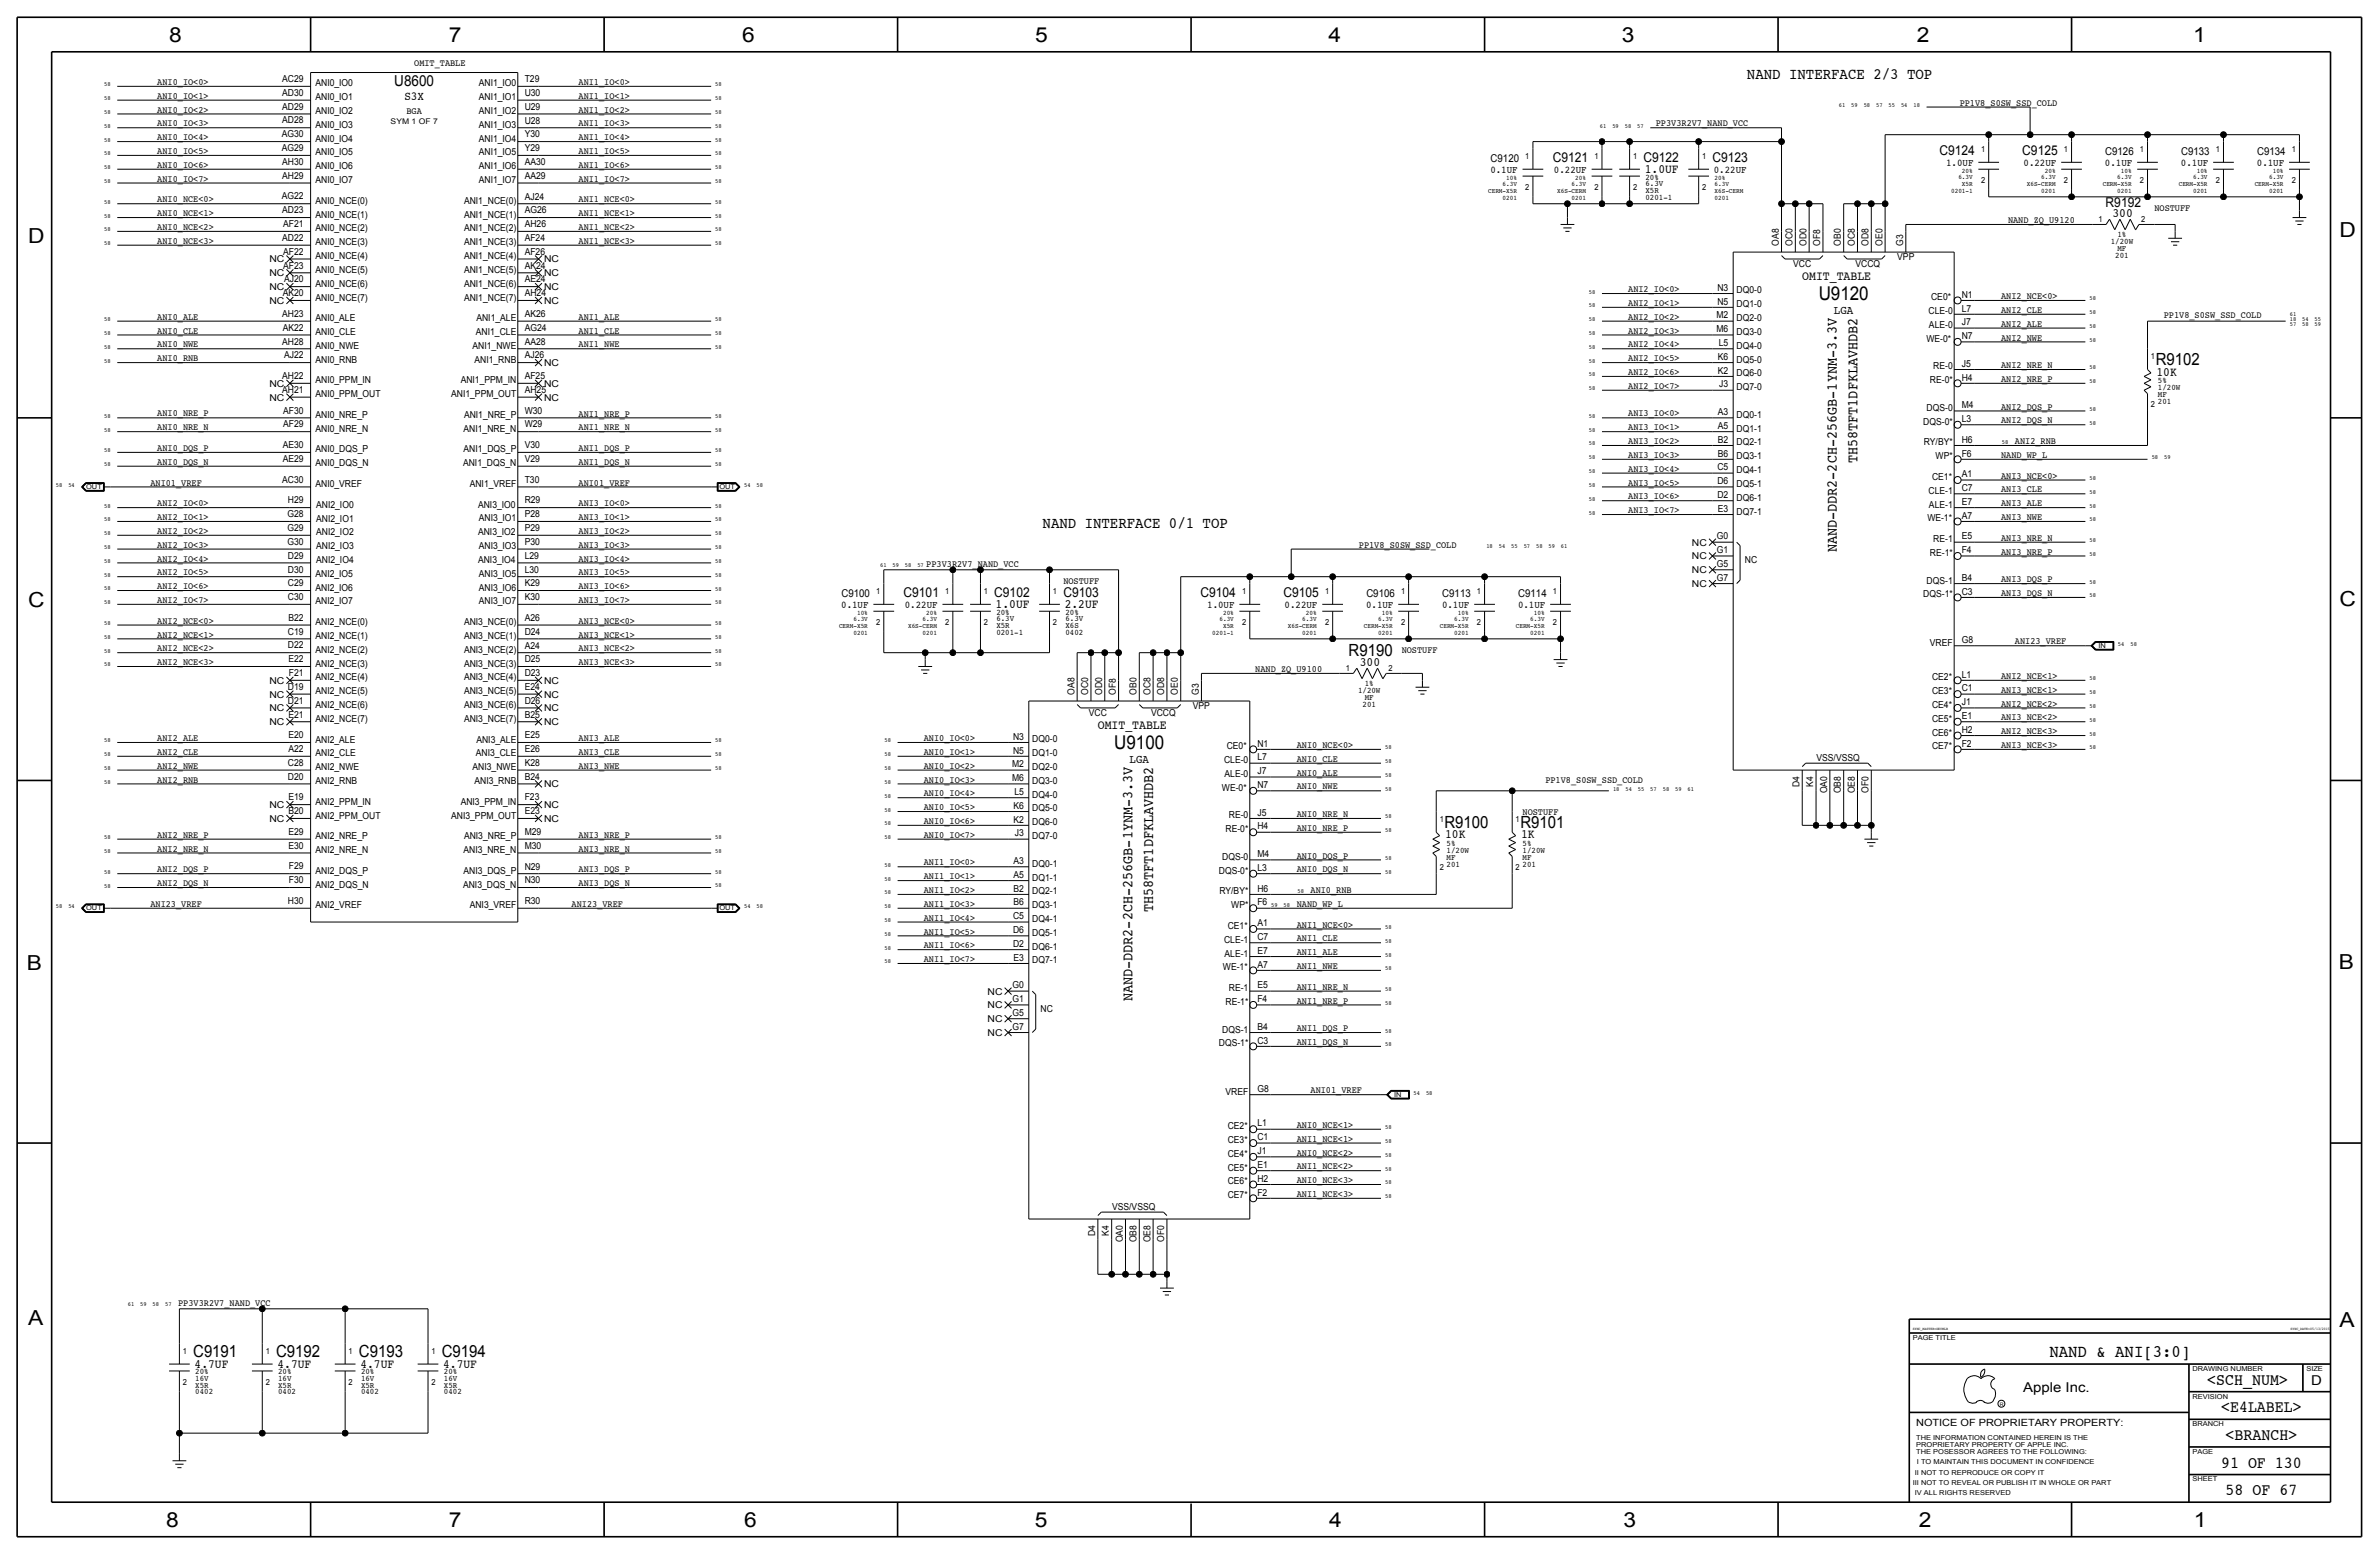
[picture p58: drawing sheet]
<svg xmlns="http://www.w3.org/2000/svg" width="875mm" height="572mm" viewBox="0 0 875 572" stroke-linecap="round" stroke-linejoin="round" font-family="sans-serif">
<defs><g id="words">
<g font-size="7.6">
<text x="62.2" y="15.5">8</text>
<text x="165" y="15.5">7</text>
<text x="273" y="15.5">6</text>
<text x="380.7" y="15.5">5</text>
<text x="488.6" y="15.5">4</text>
<text x="596.6" y="15.5">3</text>
<text x="705.1" y="15.5">2</text>
<text x="806.7" y="15.5">1</text>
<text x="10.4" y="89.4">D</text>
<text x="860.5" y="87.1">D</text>
<text x="10.4" y="223.3">C</text>
<text x="860.5" y="222.8">C</text>
<text x="9.8" y="356.6">B</text>
<text x="860.2" y="356.4">B</text>
<text x="10.4" y="487.4">A</text>
<text x="860.5" y="488.2">A</text>
<text x="61.2" y="561.6">8</text>
<text x="165" y="561.6">7</text>
<text x="273.8" y="561.6">6</text>
<text x="380.7" y="561.6">5</text>
<text x="488.9" y="561.6">4</text>
<text x="597.1" y="561.6">3</text>
<text x="705.8" y="561.6">2</text>
<text x="806.9" y="561.6">1</text>
</g>
<g font-size="7">
<text x="668.9" y="110.5">U9120</text>
<text x="409.9" y="275.6">U9100</text>
</g>
<text font-size="6.5" x="753.8" y="499.1">NAND &amp; ANI[3:0]</text>
<g font-size="6.2">
<text x="792.9" y="134.4">R9102</text>
<text x="496" y="241.3">R9190</text>
<text x="531.3" y="304.5">R9100</text>
<text x="559.3" y="304.5">R9101</text>
<text x="71.1" y="499.1">C9191</text>
<text x="101.5" y="499.1">C9192</text>
<text x="132" y="499.1">C9193</text>
<text x="162.5" y="499.1">C9194</text>
<text x="811.9" y="509.3">&lt;SCH_NUM&gt;</text>
<text x="817" y="519.4">&lt;E4LABEL&gt;</text>
<text x="818.6" y="529.6">&lt;BRANCH&gt;</text>
<text x="817" y="539.7">91 OF 130</text>
<text x="818.6" y="549.9">58 OF 67</text>
</g>
<g font-size="5.8">
<text x="642.6" y="29.2">NAND INTERFACE 2/3 TOP</text>
<text x="383.5" y="194.3">NAND INTERFACE 0/1 TOP</text>
</g>
<g font-size="5.6">
<text x="145" y="31.8">U8600</text>
<text x="683.2" y="170.4" transform="rotate(-90 683.2 170.4)">TH58TFT1DFKLAVHDB2</text>
<text x="675.6" y="203.2" transform="rotate(-90 675.6 203.2)">NAND-DDR2-2CH-256GB-1YNM-3.3V</text>
<text x="424.1" y="335.5" transform="rotate(-90 424.1 335.5)">TH58TFT1DFKLAVHDB2</text>
<text x="416.5" y="368.3" transform="rotate(-90 416.5 368.3)">NAND-DDR2-2CH-256GB-1YNM-3.3V</text>
</g>
<g font-size="5">
<text x="571.1" y="59.7">C9121</text>
<text x="604.5" y="59.7">C9122</text>
<text x="629.9" y="59.7">C9123</text>
<text x="713.4" y="57.2">C9124</text>
<text x="743.8" y="57.2">C9125</text>
<text x="774.5" y="76.2">R9192</text>
<text x="332.4" y="219.7">C9101</text>
<text x="365.7" y="219.7">C9102</text>
<text x="391.1" y="219.7">C9103</text>
<text x="441.6" y="219.7">C9104</text>
<text x="472.1" y="219.7">C9105</text>
<text x="850.1" y="509.3">D</text>
<text x="744.2" y="511.8">Apple Inc.</text>
</g>
<g font-size="4.7">
<text x="605" y="63.5">1.0UF</text>
<text x="777" y="79.8">300</text>
<text x="662.9" y="102.9">OMIT_TABLE</text>
<text x="793.2" y="138.2">10K</text>
<text x="366.2" y="223.5">1.0UF</text>
<text x="391.6" y="223.5">2.2UF</text>
<text x="500.1" y="244.9">300</text>
<text x="403.8" y="268">OMIT_TABLE</text>
<text x="531.6" y="308.4">10K</text>
<text x="559.5" y="308.4">1K</text>
<text x="71.6" y="502.9">4.7UF</text>
<text x="102.1" y="502.9">4.7UF</text>
<text x="132.5" y="502.9">4.7UF</text>
<text x="163" y="502.9">4.7UF</text>
</g>
<text font-size="4.5" x="148.7" y="36.8">S3X</text>
<g font-size="4.4">
<text x="674.6" y="115.6">LGA</text>
<text x="415.5" y="280.7">LGA</text>
</g>
<g font-size="4">
<text x="548.3" y="59.7">C9120</text>
<text x="774.3" y="57.2">C9126</text>
<text x="802.3" y="57.2">C9133</text>
<text x="830.2" y="57.2">C9134</text>
<text x="309.5" y="219.7">C9100</text>
<text x="502.6" y="219.7">C9106</text>
<text x="530.5" y="219.7">C9113</text>
<text x="558.4" y="219.7">C9114</text>
</g>
<g font-size="3.8">
<text x="548.2" y="63.5">0.1UF</text>
<text x="571.6" y="63.5">0.22UF</text>
<text x="630.4" y="63.5">0.22UF</text>
<text x="715.8" y="61">1.0UF</text>
<text x="744.3" y="61">0.22UF</text>
<text x="774.2" y="61">0.1UF</text>
<text x="802.2" y="61">0.1UF</text>
<text x="830.1" y="61">0.1UF</text>
<text x="309.4" y="223.5">0.1UF</text>
<text x="332.8" y="223.5">0.22UF</text>
<text x="444" y="223.5">1.0UF</text>
<text x="472.5" y="223.5">0.22UF</text>
<text x="502.5" y="223.5">0.1UF</text>
<text x="530.4" y="223.5">0.1UF</text>
<text x="558.3" y="223.5">0.1UF</text>
</g>
<text font-size="3.7" x="704.8" y="524.5">NOTICE OF PROPRIETARY PROPERTY:</text>
<g font-size="3.5">
<text x="152.3" y="24.1">OMIT_TABLE</text>
<text x="57.9" y="31.3">ANI0_IO&lt;0&gt;</text>
<text x="103.8" y="35.3">AD30</text>
<text x="103.8" y="30.2">AC29</text>
<text x="116" y="31.8">ANI0_IO0</text>
<text x="176.1" y="31.8">ANI1_IO0</text>
<text x="193" y="35.3">U30</text>
<text x="193" y="30.2">T29</text>
<text x="212.8" y="31.2">ANI1_IO&lt;0&gt;</text>
<text x="57.9" y="36.3">ANI0_IO&lt;1&gt;</text>
<text x="57.9" y="41.4">ANI0_IO&lt;2&gt;</text>
<text x="103.8" y="40.3">AD29</text>
<text x="116" y="36.8">ANI0_IO1</text>
<text x="116" y="41.9">ANI0_IO2</text>
<text x="149.5" y="41.9">BGA</text>
<text x="176.1" y="36.8">ANI1_IO1</text>
<text x="176.1" y="41.9">ANI1_IO2</text>
<text x="193" y="40.3">U29</text>
<text x="212.8" y="36.3">ANI1_IO&lt;1&gt;</text>
<text x="212.8" y="41.4">ANI1_IO&lt;2&gt;</text>
<text x="720.8" y="38.9">PP1V8_S0SW_SSD_COLD</text>
<text x="57.9" y="46.5">ANI0_IO&lt;3&gt;</text>
<text x="103.8" y="45.4">AD28</text>
<text x="116" y="47">ANI0_IO3</text>
<text x="176.1" y="47">ANI1_IO3</text>
<text x="193" y="45.4">U28</text>
<text x="212.8" y="46.5">ANI1_IO&lt;3&gt;</text>
<text x="609" y="46.5">PP3V3R2V7_NAND_VCC</text>
<text x="57.9" y="51.6">ANI0_IO&lt;4&gt;</text>
<text x="103.7" y="50.5">AG30</text>
<text x="116" y="52.1">ANI0_IO4</text>
<text x="176.1" y="52.1">ANI1_IO4</text>
<text x="193" y="50.5">Y30</text>
<text x="212.8" y="51.6">ANI1_IO&lt;4&gt;</text>
<text x="57.9" y="56.7">ANI0_IO&lt;5&gt;</text>
<text x="103.7" y="55.6">AG29</text>
<text x="116" y="57.2">ANI0_IO5</text>
<text x="176.1" y="57.2">ANI1_IO5</text>
<text x="193" y="55.6">Y29</text>
<text x="212.8" y="56.7">ANI1_IO&lt;5&gt;</text>
<text x="57.9" y="61.8">ANI0_IO&lt;6&gt;</text>
<text x="103.8" y="65.7">AH29</text>
<text x="103.8" y="60.7">AH30</text>
<text x="116" y="62.2">ANI0_IO6</text>
<text x="176.1" y="62.2">ANI1_IO6</text>
<text x="193" y="65.8">AA29</text>
<text x="193" y="60.7">AA30</text>
<text x="212.8" y="61.7">ANI1_IO&lt;6&gt;</text>
<text x="57.9" y="66.8">ANI0_IO&lt;7&gt;</text>
<text x="116" y="67.3">ANI0_IO7</text>
<text x="176.1" y="67.3">ANI1_IO7</text>
<text x="212.8" y="66.8">ANI1_IO&lt;7&gt;</text>
<text x="57.9" y="74.4">ANI0_NCE&lt;0&gt;</text>
<text x="103.7" y="73.4">AG22</text>
<text x="116" y="74.9">ANI0_NCE(0)</text>
<text x="170.7" y="74.9">ANI1_NCE(0)</text>
<text x="193" y="73.4">AJ24</text>
<text x="212.8" y="74.4">ANI1_NCE&lt;0&gt;</text>
<text x="792.4" y="77.5">NOSTUFF</text>
<text x="57.9" y="79.5">ANI0_NCE&lt;1&gt;</text>
<text x="103.8" y="78.4">AD23</text>
<text x="104.2" y="83.5">AF21</text>
<text x="116" y="80">ANI0_NCE(1)</text>
<text x="170.7" y="80">ANI1_NCE(1)</text>
<text x="193" y="83.5">AH26</text>
<text x="193" y="78.5">AG26</text>
<text x="212.8" y="79.5">ANI1_NCE&lt;1&gt;</text>
<text x="738.6" y="82.1">NAND_ZQ_U9120</text>
<text x="57.9" y="89.7">ANI0_NCE&lt;3&gt;</text>
<text x="57.9" y="84.6">ANI0_NCE&lt;2&gt;</text>
<text x="103.8" y="88.6">AD22</text>
<text x="116" y="85.1">ANI0_NCE(2)</text>
<text x="170.7" y="85.1">ANI1_NCE(2)</text>
<text x="193" y="88.6">AF24</text>
<text x="212.8" y="84.6">ANI1_NCE&lt;2&gt;</text>
<text x="212.8" y="89.7">ANI1_NCE&lt;3&gt;</text>
<text x="104.2" y="93.7">AF22</text>
<text x="116" y="95.2">ANI0_NCE(4)</text>
<text x="116" y="90.2">ANI0_NCE(3)</text>
<text x="170.7" y="95.3">ANI1_NCE(4)</text>
<text x="170.7" y="90.2">ANI1_NCE(3)</text>
<text x="193" y="93.7">AF26</text>
<text x="654.2" y="90.4" transform="rotate(-90 654.2 90.4)">OA8</text>
<text x="659.3" y="90.4" transform="rotate(-90 659.3 90.4)">OC0</text>
<text x="664.4" y="90.4" transform="rotate(-90 664.4 90.4)">OD0</text>
<text x="669.5" y="90.4" transform="rotate(-90 669.5 90.4)">OF8</text>
<text x="677.1" y="90.4" transform="rotate(-90 677.1 90.4)">OB0</text>
<text x="682.2" y="90.4" transform="rotate(-90 682.2 90.4)">OC8</text>
<text x="687.3" y="90.4" transform="rotate(-90 687.3 90.4)">OD8</text>
<text x="692.4" y="90.4" transform="rotate(-90 692.4 90.4)">OE0</text>
<text x="697.8" y="95.7">VPP</text>
<text x="700" y="90.4" transform="rotate(-90 700 90.4)">G3</text>
<text x="99.1" y="96.5">NC</text>
<text x="99.1" y="101.6">NC</text>
<text x="104.2" y="98.8">AF23</text>
<text x="116" y="100.4">ANI0_NCE(5)</text>
<text x="170.7" y="100.3">ANI1_NCE(5)</text>
<text x="193" y="98.8">AK24</text>
<text x="200.1" y="96.5">NC</text>
<text x="200.1" y="101.6">NC</text>
<text x="659.6" y="98.3">VCC</text>
<text x="682.5" y="98.3">VCCQ</text>
<text x="99.1" y="106.7">NC</text>
<text x="104.5" y="103.8">AJ20</text>
<text x="116" y="105.4">ANI0_NCE(6)</text>
<text x="170.7" y="105.4">ANI1_NCE(6)</text>
<text x="193" y="103.9">AE24</text>
<text x="200.1" y="106.7">NC</text>
<text x="598.9" y="107.4">ANI2_IO&lt;0&gt;</text>
<text x="631.7" y="106.9">N3</text>
<text x="638.8" y="107.9">DQ0-0</text>
<text x="99.1" y="111.8">NC</text>
<text x="104" y="108.9">AK20</text>
<text x="116" y="110.5">ANI0_NCE(7)</text>
<text x="170.7" y="110.5">ANI1_NCE(7)</text>
<text x="193" y="108.9">AH24</text>
<text x="200.1" y="111.8">NC</text>
<text x="598.9" y="112.5">ANI2_IO&lt;1&gt;</text>
<text x="631.7" y="112">N5</text>
<text x="638.8" y="113">DQ1-0</text>
<text x="710.3" y="110.5">CE0*</text>
<text x="721.6" y="109.5">N1</text>
<text x="736" y="110">ANI2_NCE&lt;0&gt;</text>
<text x="57.9" y="117.6">ANI0_ALE</text>
<text x="103.8" y="116.5">AH23</text>
<text x="116" y="118.1">ANI0_ALE</text>
<text x="175.2" y="118.1">ANI1_ALE</text>
<text x="193" y="116.5">AK26</text>
<text x="212.8" y="117.6">ANI1_ALE</text>
<text x="598.9" y="117.6">ANI2_IO&lt;2&gt;</text>
<text x="631.3" y="117.1">M2</text>
<text x="638.8" y="118.1">DQ2-0</text>
<text x="709.3" y="115.6">CLE-0</text>
<text x="721.6" y="114.6">L7</text>
<text x="721.6" y="119.6">J7</text>
<text x="736" y="115.1">ANI2_CLE</text>
<text x="795.9" y="116.9">PP1V8_S0SW_SSD_COLD</text>
<text x="57.9" y="122.7">ANI0_CLE</text>
<text x="104" y="121.6">AK22</text>
<text x="116" y="123.2">ANI0_CLE</text>
<text x="175.1" y="123.2">ANI1_CLE</text>
<text x="193" y="121.6">AG24</text>
<text x="212.8" y="122.7">ANI1_CLE</text>
<text x="598.9" y="122.7">ANI2_IO&lt;3&gt;</text>
<text x="631.3" y="122.2">M6</text>
<text x="638.8" y="123.2">DQ3-0</text>
<text x="708.5" y="125.7">WE-0*</text>
<text x="709.5" y="120.6">ALE-0</text>
<text x="721.6" y="124.7">N7</text>
<text x="736" y="120.1">ANI2_ALE</text>
<text x="736" y="125.2">ANI2_NWE</text>
<text x="57.9" y="127.8">ANI0_NWE</text>
<text x="103.8" y="126.7">AH28</text>
<text x="104.5" y="131.8">AJ22</text>
<text x="116" y="128.3">ANI0_NWE</text>
<text x="173.8" y="128.3">ANI1_NWE</text>
<text x="193" y="131.8">AJ26</text>
<text x="193" y="126.7">AA28</text>
<text x="212.8" y="127.8">ANI1_NWE</text>
<text x="598.9" y="127.8">ANI2_IO&lt;4&gt;</text>
<text x="632.2" y="127.3">L5</text>
<text x="638.8" y="128.3">DQ4-0</text>
<text x="57.9" y="132.9">ANI0_RNB</text>
<text x="116" y="133.3">ANI0_RNB</text>
<text x="174.5" y="133.4">ANI1_RNB</text>
<text x="200.1" y="134.6">NC</text>
<text x="598.9" y="132.8">ANI2_IO&lt;5&gt;</text>
<text x="598.9" y="137.9">ANI2_IO&lt;6&gt;</text>
<text x="631.9" y="137.4">K2</text>
<text x="631.9" y="132.3">K6</text>
<text x="638.8" y="133.3">DQ5-0</text>
<text x="711.1" y="135.9">RE-0</text>
<text x="721.6" y="134.9">J5</text>
<text x="736" y="135.4">ANI2_NRE_N</text>
<text x="99.1" y="142.2">NC</text>
<text x="103.8" y="139.4">AH22</text>
<text x="116" y="141">ANI0_PPM_IN</text>
<text x="169.5" y="141">ANI1_PPM_IN</text>
<text x="193" y="139.4">AF25</text>
<text x="200.1" y="142.2">NC</text>
<text x="598.9" y="143">ANI2_IO&lt;7&gt;</text>
<text x="632.4" y="142.5">J3</text>
<text x="638.8" y="143.5">DQ7-0</text>
<text x="638.8" y="138.4">DQ6-0</text>
<text x="709.9" y="141">RE-0*</text>
<text x="721.6" y="140">H4</text>
<text x="736" y="140.5">ANI2_NRE_P</text>
<text x="99.1" y="147.3">NC</text>
<text x="103.8" y="144.5">AH21</text>
<text x="116" y="146.1">ANI0_PPM_OUT</text>
<text x="165.9" y="146.1">ANI1_PPM_OUT</text>
<text x="193" y="144.5">AH25</text>
<text x="200.1" y="147.3">NC</text>
<text x="57.9" y="153.2">ANI0_NRE_P</text>
<text x="104.2" y="152.1">AF30</text>
<text x="116" y="153.7">ANI0_NRE_P</text>
<text x="170.7" y="153.7">ANI1_NRE_P</text>
<text x="193" y="152.1">W30</text>
<text x="212.8" y="153.2">ANI1_NRE_P</text>
<text x="598.9" y="153.2">ANI3_IO&lt;0&gt;</text>
<text x="631.9" y="152.7">A3</text>
<text x="638.8" y="153.7">DQ0-1</text>
<text x="708.6" y="151.1">DQS-0</text>
<text x="721.6" y="155.2">L3</text>
<text x="721.6" y="150.1">M4</text>
<text x="736" y="155.7">ANI2_DQS_N</text>
<text x="736" y="150.6">ANI2_DQS_P</text>
<text x="57.9" y="158.3">ANI0_NRE_N</text>
<text x="104.2" y="157.2">AF29</text>
<text x="116" y="158.8">ANI0_NRE_N</text>
<text x="170.5" y="158.8">ANI1_NRE_N</text>
<text x="193" y="157.2">W29</text>
<text x="212.8" y="158.2">ANI1_NRE_N</text>
<text x="598.9" y="158.2">ANI3_IO&lt;1&gt;</text>
<text x="631.9" y="157.7">A5</text>
<text x="638.8" y="158.7">DQ1-1</text>
<text x="707.4" y="156.2">DQS-0*</text>
<text x="57.9" y="165.9">ANI0_DQS_P</text>
<text x="104" y="164.8">AE30</text>
<text x="116" y="166.4">ANI0_DQS_P</text>
<text x="170.5" y="166.4">ANI1_DQS_P</text>
<text x="193" y="164.8">V30</text>
<text x="212.8" y="165.9">ANI1_DQS_P</text>
<text x="598.9" y="163.3">ANI3_IO&lt;2&gt;</text>
<text x="631.9" y="167.9">B6</text>
<text x="631.9" y="162.8">B2</text>
<text x="638.8" y="163.8">DQ2-1</text>
<text x="707.6" y="163.8">RY/BY*</text>
<text x="721.6" y="167.9">F6</text>
<text x="721.6" y="162.8">H6</text>
<text x="741.1" y="163.3">ANI2_RNB</text>
<text x="57.9" y="171">ANI0_DQS_N</text>
<text x="104" y="169.9">AE29</text>
<text x="116" y="171.5">ANI0_DQS_N</text>
<text x="170.3" y="171.5">ANI1_DQS_N</text>
<text x="193" y="169.9">V29</text>
<text x="212.8" y="170.9">ANI1_DQS_N</text>
<text x="598.9" y="168.4">ANI3_IO&lt;3&gt;</text>
<text x="598.9" y="173.5">ANI3_IO&lt;4&gt;</text>
<text x="631.7" y="173">C5</text>
<text x="638.8" y="174">DQ4-1</text>
<text x="638.8" y="168.9">DQ3-1</text>
<text x="712" y="168.9">WP*</text>
<text x="736" y="168.4">NAND_WP_L</text>
<text x="55.3" y="178.6">ANI01_VREF</text>
<text x="103.8" y="177.5">AC30</text>
<text x="116" y="179.1">ANI0_VREF</text>
<text x="172.8" y="179.1">ANI1_VREF</text>
<text x="193" y="177.5">T30</text>
<text x="212.8" y="178.6">ANI01_VREF</text>
<text x="598.9" y="178.6">ANI3_IO&lt;5&gt;</text>
<text x="631.7" y="178.1">D6</text>
<text x="638.8" y="179.1">DQ5-1</text>
<text x="710.7" y="176.5">CE1*</text>
<text x="721.6" y="175.5">A1</text>
<text x="736" y="176">ANI3_NCE&lt;0&gt;</text>
<text x="105.9" y="185.1">H29</text>
<text x="193" y="185.2">R29</text>
<text x="598.9" y="183.7">ANI3_IO&lt;6&gt;</text>
<text x="631.7" y="183.1">D2</text>
<text x="638.8" y="184.1">DQ6-1</text>
<text x="709.3" y="181.6">CLE-1</text>
<text x="721.6" y="180.6">C7</text>
<text x="721.6" y="185.7">E7</text>
<text x="736" y="181.1">ANI3_CLE</text>
<text x="57.9" y="191.3">ANI2_IO&lt;1&gt;</text>
<text x="57.9" y="186.2">ANI2_IO&lt;0&gt;</text>
<text x="105.8" y="190.2">G28</text>
<text x="116.3" y="191.8">ANI2_IO1</text>
<text x="116.3" y="186.7">ANI2_IO0</text>
<text x="175.8" y="186.7">ANI3_IO0</text>
<text x="176.1" y="191.8">ANI3_IO1</text>
<text x="193" y="190.2">P28</text>
<text x="212.8" y="186.2">ANI3_IO&lt;0&gt;</text>
<text x="212.8" y="191.3">ANI3_IO&lt;1&gt;</text>
<text x="598.9" y="188.7">ANI3_IO&lt;7&gt;</text>
<text x="631.9" y="188.2">E3</text>
<text x="638.8" y="189.2">DQ7-1</text>
<text x="708.9" y="191.8">WE-1*</text>
<text x="709.5" y="186.7">ALE-1</text>
<text x="721.6" y="190.8">A7</text>
<text x="736" y="186.2">ANI3_ALE</text>
<text x="736" y="191.3">ANI3_NWE</text>
<text x="57.9" y="196.4">ANI2_IO&lt;2&gt;</text>
<text x="105.8" y="195.3">G29</text>
<text x="116.3" y="196.9">ANI2_IO2</text>
<text x="175.8" y="196.9">ANI3_IO2</text>
<text x="193" y="195.3">P29</text>
<text x="212.8" y="196.3">ANI3_IO&lt;2&gt;</text>
<text x="57.9" y="201.4">ANI2_IO&lt;3&gt;</text>
<text x="105.8" y="200.4">G30</text>
<text x="116.3" y="202">ANI2_IO3</text>
<text x="176.1" y="201.9">ANI3_IO3</text>
<text x="193" y="200.4">P30</text>
<text x="212.8" y="201.4">ANI3_IO&lt;3&gt;</text>
<text x="499.8" y="201.4">PP1V8_S0SW_SSD_COLD</text>
<text x="622.3" y="200.7">NC</text>
<text x="631.5" y="203.5">G1</text>
<text x="631.5" y="198.4">G0</text>
<text x="711.1" y="199.4">RE-1</text>
<text x="721.6" y="203.5">F4</text>
<text x="721.6" y="198.4">E5</text>
<text x="736" y="198.9">ANI3_NRE_N</text>
<text x="736" y="204">ANI3_NRE_P</text>
<text x="57.9" y="206.5">ANI2_IO&lt;4&gt;</text>
<text x="105.9" y="205.5">D29</text>
<text x="116.3" y="207">ANI2_IO4</text>
<text x="175.8" y="207">ANI3_IO4</text>
<text x="193" y="205.5">L29</text>
<text x="212.8" y="206.5">ANI3_IO&lt;4&gt;</text>
<text x="340.7" y="208.7">PP3V3R2V7_NAND_VCC</text>
<text x="622.3" y="205.7">NC</text>
<text x="631.5" y="208.5">G5</text>
<text x="641.8" y="207">NC</text>
<text x="709.9" y="204.5">RE-1*</text>
<text x="57.9" y="211.6">ANI2_IO&lt;5&gt;</text>
<text x="105.9" y="215.6">C29</text>
<text x="105.9" y="210.5">D30</text>
<text x="116" y="212.1">ANI2_IO5</text>
<text x="176.1" y="212.1">ANI3_IO5</text>
<text x="193" y="215.6">K29</text>
<text x="193" y="210.6">L30</text>
<text x="212.8" y="211.6">ANI3_IO&lt;5&gt;</text>
<text x="391.1" y="214.6">NOSTUFF</text>
<text x="622.3" y="215.9">NC</text>
<text x="622.3" y="210.8">NC</text>
<text x="631.5" y="213.6">G7</text>
<text x="708.6" y="214.6">DQS-1</text>
<text x="721.6" y="213.6">B4</text>
<text x="736" y="214.1">ANI3_DQS_P</text>
<text x="57.9" y="216.7">ANI2_IO&lt;6&gt;</text>
<text x="57.9" y="221.8">ANI2_IO&lt;7&gt;</text>
<text x="105.9" y="220.7">C30</text>
<text x="116" y="217.2">ANI2_IO6</text>
<text x="176.1" y="217.2">ANI3_IO6</text>
<text x="193" y="220.7">K30</text>
<text x="212.8" y="216.7">ANI3_IO&lt;6&gt;</text>
<text x="212.8" y="221.7">ANI3_IO&lt;7&gt;</text>
<text x="707.4" y="219.7">DQS-1*</text>
<text x="721.6" y="218.7">C3</text>
<text x="736" y="219.2">ANI3_DQS_N</text>
<text x="116" y="222.3">ANI2_IO7</text>
<text x="176.1" y="222.3">ANI3_IO7</text>
<text x="57.9" y="229.4">ANI2_NCE&lt;0&gt;</text>
<text x="105.9" y="233.4">C19</text>
<text x="106.1" y="228.3">B22</text>
<text x="116" y="229.9">ANI2_NCE(0)</text>
<text x="170.7" y="229.9">ANI3_NCE(0)</text>
<text x="193" y="233.4">D24</text>
<text x="193" y="228.3">A26</text>
<text x="212.8" y="229.4">ANI3_NCE&lt;0&gt;</text>
<text x="57.9" y="234.5">ANI2_NCE&lt;1&gt;</text>
<text x="57.9" y="239.5">ANI2_NCE&lt;2&gt;</text>
<text x="105.9" y="238.5">D22</text>
<text x="116" y="235">ANI2_NCE(1)</text>
<text x="170.7" y="235">ANI3_NCE(1)</text>
<text x="193" y="238.5">A24</text>
<text x="212.8" y="239.5">ANI3_NCE&lt;2&gt;</text>
<text x="212.8" y="234.5">ANI3_NCE&lt;1&gt;</text>
<text x="709.9" y="237.4">VREF</text>
<text x="721.6" y="236.5">G8</text>
<text x="741.1" y="237">ANI23_VREF</text>
<text x="57.9" y="244.6">ANI2_NCE&lt;3&gt;</text>
<text x="106.1" y="243.6">E22</text>
<text x="116" y="240.1">ANI2_NCE(2)</text>
<text x="116" y="245.1">ANI2_NCE(3)</text>
<text x="170.7" y="240.1">ANI3_NCE(2)</text>
<text x="170.7" y="245.1">ANI3_NCE(3)</text>
<text x="193" y="243.6">D25</text>
<text x="212.8" y="244.6">ANI3_NCE&lt;3&gt;</text>
<text x="515.6" y="240">NOSTUFF</text>
<text x="99.1" y="251.5">NC</text>
<text x="106.3" y="248.7">F21</text>
<text x="116" y="250.2">ANI2_NCE(4)</text>
<text x="170.7" y="250.2">ANI3_NCE(4)</text>
<text x="193" y="248.7">D23</text>
<text x="200.1" y="251.5">NC</text>
<text x="461.7" y="247.2">NAND_ZQ_U9100</text>
<text x="710.7" y="250.2">CE2*</text>
<text x="721.6" y="249.2">L1</text>
<text x="736" y="249.7">ANI2_NCE&lt;1&gt;</text>
<text x="99.1" y="256.5">NC</text>
<text x="105.9" y="253.7">D19</text>
<text x="116" y="255.3">ANI2_NCE(5)</text>
<text x="170.7" y="255.3">ANI3_NCE(5)</text>
<text x="193" y="253.7">E24</text>
<text x="200.1" y="256.5">NC</text>
<text x="395.2" y="255.5" transform="rotate(-90 395.2 255.5)">OA8</text>
<text x="400.3" y="255.5" transform="rotate(-90 400.3 255.5)">OC0</text>
<text x="405.3" y="255.5" transform="rotate(-90 405.3 255.5)">OD0</text>
<text x="410.4" y="255.5" transform="rotate(-90 410.4 255.5)">OF8</text>
<text x="418" y="255.5" transform="rotate(-90 418 255.5)">OB0</text>
<text x="423.1" y="255.5" transform="rotate(-90 423.1 255.5)">OC8</text>
<text x="428.2" y="255.5" transform="rotate(-90 428.2 255.5)">OD8</text>
<text x="433.3" y="255.5" transform="rotate(-90 433.3 255.5)">OE0</text>
<text x="440.9" y="255.5" transform="rotate(-90 440.9 255.5)">G3</text>
<text x="710.7" y="255.3">CE3*</text>
<text x="721.6" y="254.3">C1</text>
<text x="736" y="254.8">ANI3_NCE&lt;1&gt;</text>
<text x="99.1" y="261.6">NC</text>
<text x="105.9" y="258.8">D21</text>
<text x="106.1" y="263.9">E21</text>
<text x="116" y="260.4">ANI2_NCE(6)</text>
<text x="170.7" y="260.4">ANI3_NCE(6)</text>
<text x="193" y="263.9">B25</text>
<text x="193" y="258.8">D26</text>
<text x="200.1" y="261.6">NC</text>
<text x="400.5" y="263.4">VCC</text>
<text x="423.4" y="263.4">VCCQ</text>
<text x="438.8" y="260.8">VPP</text>
<text x="710.7" y="260.3">CE4*</text>
<text x="721.6" y="259.3">J1</text>
<text x="736" y="259.8">ANI2_NCE&lt;2&gt;</text>
<text x="99.1" y="266.7">NC</text>
<text x="116" y="265.5">ANI2_NCE(7)</text>
<text x="170.7" y="265.5">ANI3_NCE(7)</text>
<text x="200.1" y="266.7">NC</text>
<text x="710.7" y="265.4">CE5*</text>
<text x="721.6" y="269.5">H2</text>
<text x="721.6" y="264.4">E1</text>
<text x="736" y="264.9">ANI3_NCE&lt;2&gt;</text>
<text x="57.9" y="272.6">ANI2_ALE</text>
<text x="106.1" y="271.5">E20</text>
<text x="116" y="273.1">ANI2_ALE</text>
<text x="175.2" y="273.1">ANI3_ALE</text>
<text x="193" y="271.5">E25</text>
<text x="212.8" y="272.6">ANI3_ALE</text>
<text x="339.8" y="272.6">ANI0_IO&lt;0&gt;</text>
<text x="372.6" y="272">N3</text>
<text x="379.7" y="273">DQ0-0</text>
<text x="451.2" y="275.6">CE0*</text>
<text x="462.5" y="274.6">N1</text>
<text x="477" y="275.1">ANI0_NCE&lt;0&gt;</text>
<text x="710.7" y="275.6">CE7*</text>
<text x="710.7" y="270.5">CE6*</text>
<text x="721.6" y="274.6">F2</text>
<text x="736" y="275.1">ANI3_NCE&lt;3&gt;</text>
<text x="736" y="270">ANI2_NCE&lt;3&gt;</text>
<text x="57.9" y="277.7">ANI2_CLE</text>
<text x="105.9" y="281.7">C28</text>
<text x="106.1" y="276.6">A22</text>
<text x="116" y="278.2">ANI2_CLE</text>
<text x="175.1" y="278.2">ANI3_CLE</text>
<text x="193" y="281.7">K28</text>
<text x="193" y="276.6">E26</text>
<text x="212.8" y="277.6">ANI3_CLE</text>
<text x="339.8" y="277.6">ANI0_IO&lt;1&gt;</text>
<text x="372.6" y="277.1">N5</text>
<text x="379.7" y="278.1">DQ1-0</text>
<text x="450.3" y="280.7">CLE-0</text>
<text x="462.5" y="279.7">L7</text>
<text x="477" y="280.2">ANI0_CLE</text>
<text x="668.1" y="279.9">VSS/VSSQ</text>
<text x="57.9" y="287.8">ANI2_RNB</text>
<text x="57.9" y="282.7">ANI2_NWE</text>
<text x="105.9" y="286.8">D20</text>
<text x="116" y="283.2">ANI2_NWE</text>
<text x="173.8" y="283.2">ANI3_NWE</text>
<text x="193" y="286.8">B24</text>
<text x="212.8" y="282.7">ANI3_NWE</text>
<text x="339.8" y="282.7">ANI0_IO&lt;2&gt;</text>
<text x="339.8" y="287.8">ANI0_IO&lt;3&gt;</text>
<text x="372.3" y="287.3">M6</text>
<text x="372.3" y="282.2">M2</text>
<text x="379.7" y="283.2">DQ2-0</text>
<text x="450.4" y="285.7">ALE-0</text>
<text x="462.5" y="284.7">J7</text>
<text x="477" y="285.3">ANI0_ALE</text>
<text x="568.4" y="287.8">PP1V8_S0SW_SSD_COLD</text>
<text x="116" y="288.3">ANI2_RNB</text>
<text x="174.5" y="288.3">ANI3_RNB</text>
<text x="200.1" y="289.6">NC</text>
<text x="339.8" y="292.9">ANI0_IO&lt;4&gt;</text>
<text x="373.1" y="292.4">L5</text>
<text x="379.7" y="293.4">DQ4-0</text>
<text x="379.7" y="288.3">DQ3-0</text>
<text x="449.5" y="290.8">WE-0*</text>
<text x="462.5" y="289.8">N7</text>
<text x="477" y="290.3">ANI0_NWE</text>
<text x="661.9" y="289.5" transform="rotate(-90 661.9 289.5)">D4</text>
<text x="666.9" y="289.4" transform="rotate(-90 666.9 289.4)">K4</text>
<text x="672" y="291.8" transform="rotate(-90 672 291.8)">OA0</text>
<text x="677.1" y="291.8" transform="rotate(-90 677.1 291.8)">OB8</text>
<text x="682.2" y="291.8" transform="rotate(-90 682.2 291.8)">OE8</text>
<text x="687.3" y="291.6" transform="rotate(-90 687.3 291.6)">OF0</text>
<text x="99.1" y="297.2">NC</text>
<text x="106.1" y="299.5">B20</text>
<text x="106.1" y="294.4">E19</text>
<text x="116" y="295.9">ANI2_PPM_IN</text>
<text x="169.5" y="295.9">ANI3_PPM_IN</text>
<text x="193" y="299.5">E23</text>
<text x="193" y="294.4">F23</text>
<text x="200.1" y="297.2">NC</text>
<text x="339.8" y="298">ANI0_IO&lt;5&gt;</text>
<text x="372.8" y="297.4">K6</text>
<text x="379.7" y="298.4">DQ5-0</text>
<text x="462.5" y="300">J5</text>
<text x="560" y="299.7">NOSTUFF</text>
<text x="99.1" y="302.3">NC</text>
<text x="116" y="301">ANI2_PPM_OUT</text>
<text x="165.9" y="301">ANI3_PPM_OUT</text>
<text x="200.1" y="302.3">NC</text>
<text x="339.8" y="303">ANI0_IO&lt;6&gt;</text>
<text x="372.8" y="302.5">K2</text>
<text x="379.7" y="303.5">DQ6-0</text>
<text x="452" y="301">RE-0</text>
<text x="462.5" y="305.1">H4</text>
<text x="477" y="300.5">ANI0_NRE_N</text>
<text x="477" y="305.6">ANI0_NRE_P</text>
<text x="57.9" y="308.1">ANI2_NRE_P</text>
<text x="106.1" y="307.1">E29</text>
<text x="116" y="308.6">ANI2_NRE_P</text>
<text x="170.7" y="308.6">ANI3_NRE_P</text>
<text x="193" y="307.1">M29</text>
<text x="212.8" y="308.1">ANI3_NRE_P</text>
<text x="339.8" y="308.1">ANI0_IO&lt;7&gt;</text>
<text x="373.3" y="307.6">J3</text>
<text x="379.7" y="308.6">DQ7-0</text>
<text x="450.8" y="306.1">RE-0*</text>
<text x="57.9" y="313.2">ANI2_NRE_N</text>
<text x="106.1" y="312.2">E30</text>
<text x="116" y="313.7">ANI2_NRE_N</text>
<text x="170.5" y="313.7">ANI3_NRE_N</text>
<text x="193" y="312.2">M30</text>
<text x="212.8" y="313.2">ANI3_NRE_N</text>
<text x="372.8" y="317.8">A3</text>
<text x="449.6" y="316.2">DQS-0</text>
<text x="462.5" y="315.2">M4</text>
<text x="477" y="315.7">ANI0_DQS_P</text>
<text x="57.9" y="320.8">ANI2_DQS_P</text>
<text x="106.3" y="319.8">F29</text>
<text x="116" y="321.3">ANI2_DQS_P</text>
<text x="170.5" y="321.3">ANI3_DQS_P</text>
<text x="193" y="319.8">N29</text>
<text x="212.8" y="320.8">ANI3_DQS_P</text>
<text x="339.8" y="318.3">ANI1_IO&lt;0&gt;</text>
<text x="339.8" y="323.4">ANI1_IO&lt;1&gt;</text>
<text x="372.8" y="322.8">A5</text>
<text x="379.7" y="323.8">DQ1-1</text>
<text x="379.7" y="318.8">DQ0-1</text>
<text x="448.3" y="321.3">DQS-0*</text>
<text x="462.5" y="320.3">L3</text>
<text x="477" y="320.8">ANI0_DQS_N</text>
<text x="57.9" y="325.9">ANI2_DQS_N</text>
<text x="106.3" y="324.8">F30</text>
<text x="116" y="326.4">ANI2_DQS_N</text>
<text x="170.3" y="326.4">ANI3_DQS_N</text>
<text x="193" y="324.9">N30</text>
<text x="212.8" y="325.9">ANI3_DQS_N</text>
<text x="339.8" y="328.4">ANI1_IO&lt;2&gt;</text>
<text x="372.8" y="327.9">B2</text>
<text x="379.7" y="328.9">DQ2-1</text>
<text x="448.5" y="328.9">RY/BY*</text>
<text x="462.5" y="327.9">H6</text>
<text x="482" y="328.4">ANI0_RNB</text>
<text x="55.3" y="333.5">ANI23_VREF</text>
<text x="105.9" y="332.5">H30</text>
<text x="116" y="334">ANI2_VREF</text>
<text x="172.8" y="334">ANI3_VREF</text>
<text x="193" y="332.5">R30</text>
<text x="210.3" y="333.5">ANI23_VREF</text>
<text x="339.8" y="333.5">ANI1_IO&lt;3&gt;</text>
<text x="372.8" y="333">B6</text>
<text x="379.7" y="334">DQ3-1</text>
<text x="452.9" y="334">WP*</text>
<text x="462.5" y="333">F6</text>
<text x="477" y="333.5">NAND_WP_L</text>
<text x="339.8" y="338.6">ANI1_IO&lt;4&gt;</text>
<text x="372.6" y="338.1">C5</text>
<text x="379.7" y="339.1">DQ4-1</text>
<text x="451.6" y="341.6">CE1*</text>
<text x="462.5" y="340.6">A1</text>
<text x="477" y="341.1">ANI1_NCE&lt;0&gt;</text>
<text x="339.8" y="343.7">ANI1_IO&lt;5&gt;</text>
<text x="372.6" y="343.2">D6</text>
<text x="379.7" y="344.2">DQ5-1</text>
<text x="450.3" y="346.7">CLE-1</text>
<text x="462.5" y="345.7">C7</text>
<text x="477" y="346.2">ANI1_CLE</text>
<text x="339.8" y="348.8">ANI1_IO&lt;6&gt;</text>
<text x="339.8" y="353.8">ANI1_IO&lt;7&gt;</text>
<text x="372.6" y="348.2">D2</text>
<text x="372.8" y="353.3">E3</text>
<text x="379.7" y="349.2">DQ6-1</text>
<text x="450.4" y="351.8">ALE-1</text>
<text x="462.5" y="350.8">E7</text>
<text x="477" y="351.3">ANI1_ALE</text>
<text x="379.7" y="354.3">DQ7-1</text>
<text x="449.8" y="356.9">WE-1*</text>
<text x="462.5" y="355.9">A7</text>
<text x="477" y="356.4">ANI1_NWE</text>
<text x="363.2" y="365.8">NC</text>
<text x="372.4" y="363.5">G0</text>
<text x="452" y="364.5">RE-1</text>
<text x="462.5" y="363.5">E5</text>
<text x="477" y="364">ANI1_NRE_N</text>
<text x="363.2" y="370.8">NC</text>
<text x="372.4" y="368.6">G1</text>
<text x="450.8" y="369.6">RE-1*</text>
<text x="462.5" y="368.6">F4</text>
<text x="477" y="369.1">ANI1_NRE_P</text>
<text x="363.2" y="375.9">NC</text>
<text x="372.4" y="373.6">G5</text>
<text x="382.7" y="372.1">NC</text>
<text x="363.2" y="381">NC</text>
<text x="372.4" y="378.7">G7</text>
<text x="449.6" y="379.7">DQS-1</text>
<text x="462.5" y="383.8">C3</text>
<text x="462.5" y="378.7">B4</text>
<text x="477" y="379.2">ANI1_DQS_P</text>
<text x="448.3" y="384.8">DQS-1*</text>
<text x="477" y="384.3">ANI1_DQS_N</text>
<text x="462.5" y="401.6">G8</text>
<text x="450.8" y="402.5">VREF</text>
<text x="482" y="402.1">ANI01_VREF</text>
<text x="451.6" y="415.3">CE2*</text>
<text x="462.5" y="419.4">C1</text>
<text x="462.5" y="414.3">L1</text>
<text x="477" y="414.8">ANI0_NCE&lt;1&gt;</text>
<text x="477" y="419.9">ANI1_NCE&lt;1&gt;</text>
<text x="451.6" y="420.4">CE3*</text>
<text x="451.6" y="425.4">CE4*</text>
<text x="462.5" y="424.4">J1</text>
<text x="477" y="425">ANI0_NCE&lt;2&gt;</text>
<text x="451.6" y="430.5">CE5*</text>
<text x="462.5" y="429.5">E1</text>
<text x="477" y="430">ANI1_NCE&lt;2&gt;</text>
<text x="451.6" y="435.6">CE6*</text>
<text x="462.5" y="434.6">H2</text>
<text x="477" y="435.1">ANI0_NCE&lt;3&gt;</text>
<text x="451.6" y="440.7">CE7*</text>
<text x="462.5" y="439.7">F2</text>
<text x="477" y="440.2">ANI1_NCE&lt;3&gt;</text>
<text x="409" y="445">VSS/VSSQ</text>
<text x="402.8" y="454.6" transform="rotate(-90 402.8 454.6)">D4</text>
<text x="407.9" y="454.5" transform="rotate(-90 407.9 454.5)">K4</text>
<text x="412.9" y="456.9" transform="rotate(-90 412.9 456.9)">OA0</text>
<text x="418" y="456.9" transform="rotate(-90 418 456.9)">OB8</text>
<text x="423.1" y="456.9" transform="rotate(-90 423.1 456.9)">OE8</text>
<text x="428.2" y="456.7" transform="rotate(-90 428.2 456.7)">OF0</text>
<text x="65.5" y="480.3">PP3V3R2V7_NAND_VCC</text>
</g>
<g font-size="3.1">
<text x="561" y="58.4">1</text>
<text x="586.4" y="58.4">1</text>
<text x="600.7" y="58.4">1</text>
<text x="626.1" y="58.4">1</text>
<text x="728.7" y="55.9">1</text>
<text x="759.2" y="55.9">1</text>
<text x="787.1" y="55.9">1</text>
<text x="815" y="55.9">1</text>
<text x="843" y="55.9">1</text>
<text x="561" y="69.9">2</text>
<text x="586.4" y="69.9">2</text>
<text x="600.7" y="69.9">2</text>
<text x="605.2" y="70.9">X5R</text>
<text x="605.2" y="68.3">6.3V</text>
<text x="605.2" y="66">20%</text>
<text x="626.1" y="69.9">2</text>
<text x="728.7" y="67.3">2</text>
<text x="759.2" y="67.3">2</text>
<text x="787.1" y="67.3">2</text>
<text x="815" y="67.3">2</text>
<text x="843" y="67.3">2</text>
<text x="605.2" y="73.4">0201-1</text>
<text x="771.8" y="81.8">1</text>
<text x="787.6" y="81.8">2</text>
<text x="776.4" y="89.7">1/20W</text>
<text x="778.8" y="87.1">1%</text>
<text x="778" y="94.7">201</text>
<text x="778.8" y="92.2">MF</text>
<text x="791.2" y="132.1">1</text>
<text x="793.7" y="143.5">1/20W</text>
<text x="793.7" y="141">5%</text>
<text x="791.2" y="149.9">2</text>
<text x="793.7" y="146.1">MF</text>
<text x="793.7" y="148.6">201</text>
<text x="322.3" y="218.4">1</text>
<text x="347.7" y="218.4">1</text>
<text x="361.9" y="218.4">1</text>
<text x="387.3" y="218.4">1</text>
<text x="456.9" y="218.4">1</text>
<text x="487.4" y="218.4">1</text>
<text x="515.3" y="218.4">1</text>
<text x="543.3" y="218.4">1</text>
<text x="571.2" y="218.4">1</text>
<text x="366.5" y="226.1">20%</text>
<text x="391.9" y="226.1">20%</text>
<text x="322.3" y="229.9">2</text>
<text x="347.7" y="229.9">2</text>
<text x="361.9" y="229.9">2</text>
<text x="366.5" y="228.3">6.3V</text>
<text x="366.5" y="230.9">X5R</text>
<text x="366.5" y="233.4">0201-1</text>
<text x="387.3" y="229.9">2</text>
<text x="391.9" y="228.3">6.3V</text>
<text x="391.9" y="230.9">X6S</text>
<text x="391.9" y="233.4">0402</text>
<text x="456.9" y="229.9">2</text>
<text x="487.4" y="229.9">2</text>
<text x="515.3" y="229.9">2</text>
<text x="543.3" y="229.9">2</text>
<text x="571.2" y="229.9">2</text>
<text x="495" y="246.9">1</text>
<text x="510.7" y="246.9">2</text>
<text x="499.5" y="254.8">1/20W</text>
<text x="502" y="252.2">1%</text>
<text x="502" y="257.3">MF</text>
<text x="501.2" y="259.8">201</text>
<text x="529.5" y="302.3">1</text>
<text x="557.5" y="302.3">1</text>
<text x="532.1" y="311.1">5%</text>
<text x="560" y="311.1">5%</text>
<text x="532.1" y="316.2">MF</text>
<text x="532.1" y="313.7">1/20W</text>
<text x="560" y="316.2">MF</text>
<text x="560" y="313.7">1/20W</text>
<text x="529.5" y="320">2</text>
<text x="532.1" y="318.8">201</text>
<text x="557.5" y="320">2</text>
<text x="560" y="318.8">201</text>
<text x="67.3" y="497.8">1</text>
<text x="97.7" y="497.8">1</text>
<text x="128.2" y="497.8">1</text>
<text x="158.7" y="497.8">1</text>
<text x="67.3" y="509.3">2</text>
<text x="71.8" y="507.7">16V</text>
<text x="71.8" y="505.5">20%</text>
<text x="97.7" y="509.3">2</text>
<text x="102.3" y="507.7">16V</text>
<text x="102.3" y="505.5">20%</text>
<text x="128.2" y="509.3">2</text>
<text x="132.8" y="507.7">16V</text>
<text x="132.8" y="505.5">20%</text>
<text x="158.7" y="509.3">2</text>
<text x="163.3" y="507.7">16V</text>
<text x="163.3" y="505.5">20%</text>
<text x="71.8" y="510.3">X5R</text>
<text x="71.8" y="512.8">0402</text>
<text x="102.3" y="510.3">X5R</text>
<text x="102.3" y="512.8">0402</text>
<text x="132.8" y="510.3">X5R</text>
<text x="132.8" y="512.8">0402</text>
<text x="163.3" y="510.3">X5R</text>
<text x="163.3" y="512.8">0402</text>
</g>
<text font-size="2.9" x="143.7" y="45.7">SYM 1 OF 7</text>
<g font-size="2.5">
<text x="720.3" y="65.8">6.3V</text>
<text x="721.6" y="63.5">20%</text>
<text x="750.8" y="65.8">6.3V</text>
<text x="752.1" y="63.5">20%</text>
<text x="778.7" y="65.8">6.3V</text>
<text x="780.1" y="63.5">10%</text>
<text x="806.7" y="65.8">6.3V</text>
<text x="808" y="63.5">10%</text>
<text x="834.6" y="65.8">6.3V</text>
<text x="835.9" y="63.5">10%</text>
<text x="547.4" y="70.9">CERM-X5R</text>
<text x="552.7" y="68.3">6.3V</text>
<text x="554" y="66">10%</text>
<text x="572.8" y="70.9">X6S-CERM</text>
<text x="578.1" y="68.3">6.3V</text>
<text x="579.4" y="66">20%</text>
<text x="630.6" y="70.9">X6S-CERM</text>
<text x="630.6" y="66">20%</text>
<text x="630.6" y="68.3">6.3V</text>
<text x="717.7" y="70.9">0201-1</text>
<text x="721.6" y="68.3">X5R</text>
<text x="745.5" y="68.3">X6S-CERM</text>
<text x="750.8" y="70.9">0201</text>
<text x="773.4" y="68.3">CERM-X5R</text>
<text x="778.7" y="70.9">0201</text>
<text x="801.4" y="68.3">CERM-X5R</text>
<text x="806.7" y="70.9">0201</text>
<text x="829.3" y="68.3">CERM-X5R</text>
<text x="834.6" y="70.9">0201</text>
<text x="552.7" y="73.4">0201</text>
<text x="578.1" y="73.4">0201</text>
<text x="630.6" y="73.4">0201</text>
<text x="31.7" y="179.8">OUT</text>
<text x="264.6" y="179.8">OUT</text>
<text x="315.2" y="226.1">10%</text>
<text x="340.6" y="226.1">20%</text>
<text x="449.9" y="226.1">20%</text>
<text x="480.3" y="226.1">20%</text>
<text x="508.3" y="226.1">10%</text>
<text x="536.2" y="226.1">10%</text>
<text x="564.2" y="226.1">10%</text>
<text x="308.6" y="230.9">CERM-X5R</text>
<text x="313.9" y="228.3">6.3V</text>
<text x="313.9" y="233.4">0201</text>
<text x="334" y="230.9">X6S-CERM</text>
<text x="339.3" y="233.4">0201</text>
<text x="339.3" y="228.3">6.3V</text>
<text x="445.9" y="233.4">0201-1</text>
<text x="448.5" y="228.3">6.3V</text>
<text x="449.9" y="230.9">X5R</text>
<text x="473.7" y="230.9">X6S-CERM</text>
<text x="479" y="233.4">0201</text>
<text x="479" y="228.3">6.3V</text>
<text x="501.6" y="230.9">CERM-X5R</text>
<text x="507" y="233.4">0201</text>
<text x="507" y="228.3">6.3V</text>
<text x="529.6" y="230.9">CERM-X5R</text>
<text x="534.9" y="233.4">0201</text>
<text x="534.9" y="228.3">6.3V</text>
<text x="557.5" y="230.9">CERM-X5R</text>
<text x="562.8" y="233.4">0201</text>
<text x="562.8" y="228.3">6.3V</text>
<text x="771.9" y="238.3">IN</text>
<text x="31.7" y="334.8">OUT</text>
<text x="264.6" y="334.8">OUT</text>
<text x="512.8" y="403.4">IN</text>
<text x="703.5" y="492.8">PAGE TITLE</text>
<text x="806.4" y="504.2">DRAWING NUMBER</text>
<text x="848.3" y="504.2">SIZE</text>
<text x="806.4" y="514.4">REVISION</text>
<text x="806.4" y="524.5">BRANCH</text>
<text x="704.8" y="532.1">PROPRIETARY PROPERTY OF APPLE INC.</text>
<text x="704.8" y="529.6">THE INFORMATION CONTAINED HEREIN IS THE</text>
<text x="704.8" y="534.7">THE POSESSOR AGREES TO THE FOLLOWING:</text>
<text x="705.1" y="538.5">I TO MAINTAIN THIS DOCUMENT IN CONFIDENCE</text>
<text x="806.4" y="534.7">PAGE</text>
<text x="704.3" y="542.3">II NOT TO REPRODUCE OR COPY IT</text>
<text x="806.4" y="544.8">SHEET</text>
<text x="703.5" y="546.1">III NOT TO REVEAL OR PUBLISH IT IN WHOLE OR PART</text>
<text x="704.3" y="549.9">IV ALL RIGHTS RESERVED</text>
</g>
<g font-size="2.3">
<text x="38.3" y="31.7">58</text>
<text x="263.1" y="31.7">58</text>
<text x="38.3" y="36.8">58</text>
<text x="38.3" y="41.9">58</text>
<text x="263.1" y="41.9">58</text>
<text x="263.1" y="36.8">58</text>
<text x="676.4" y="39.4">61</text>
<text x="680.9" y="39.4">59</text>
<text x="685.5" y="39.4">58</text>
<text x="690.1" y="39.4">57</text>
<text x="694.6" y="39.4">55</text>
<text x="699.2" y="39.4">54</text>
<text x="703.8" y="39.4">18</text>
<text x="38.3" y="47">58</text>
<text x="263.1" y="47">58</text>
<text x="588.5" y="47">61</text>
<text x="593" y="47">59</text>
<text x="597.6" y="47">58</text>
<text x="602.2" y="47">57</text>
<text x="38.3" y="52.1">58</text>
<text x="263.1" y="52.1">58</text>
<text x="38.3" y="57.1">58</text>
<text x="263.1" y="57.1">58</text>
<text x="38.3" y="62.2">58</text>
<text x="263.1" y="62.2">58</text>
<text x="38.3" y="67.3">58</text>
<text x="263.1" y="67.3">58</text>
<text x="38.3" y="74.9">58</text>
<text x="263.1" y="74.9">58</text>
<text x="38.3" y="80">58</text>
<text x="263.1" y="80">58</text>
<text x="38.3" y="85.1">58</text>
<text x="263.1" y="85.1">58</text>
<text x="38.3" y="90.2">58</text>
<text x="263.1" y="90.2">58</text>
<text x="584.4" y="107.9">58</text>
<text x="584.4" y="113">58</text>
<text x="768.6" y="110.5">58</text>
<text x="38.3" y="118.1">58</text>
<text x="263.1" y="118.1">58</text>
<text x="584.4" y="118.1">58</text>
<text x="768.6" y="115.6">58</text>
<text x="842.2" y="118.1">18</text>
<text x="842.2" y="119.9">57</text>
<text x="842.2" y="116.3">61</text>
<text x="846.8" y="118.1">54</text>
<text x="846.8" y="119.9">58</text>
<text x="851.4" y="118.1">55</text>
<text x="851.4" y="119.9">59</text>
<text x="38.3" y="123.2">58</text>
<text x="263.1" y="123.2">58</text>
<text x="584.4" y="123.2">58</text>
<text x="768.6" y="120.6">58</text>
<text x="768.6" y="125.7">58</text>
<text x="38.3" y="128.3">58</text>
<text x="263.1" y="128.3">58</text>
<text x="584.4" y="128.3">58</text>
<text x="38.3" y="133.3">58</text>
<text x="584.4" y="133.3">58</text>
<text x="768.6" y="135.9">58</text>
<text x="584.4" y="138.4">58</text>
<text x="584.4" y="143.5">58</text>
<text x="768.6" y="141">58</text>
<text x="38.3" y="153.7">58</text>
<text x="263.1" y="153.7">58</text>
<text x="584.4" y="153.7">58</text>
<text x="768.6" y="151.1">58</text>
<text x="38.3" y="158.7">58</text>
<text x="263.1" y="158.7">58</text>
<text x="584.4" y="158.7">58</text>
<text x="768.6" y="156.2">58</text>
<text x="38.3" y="166.4">58</text>
<text x="263.1" y="166.4">58</text>
<text x="584.4" y="163.8">58</text>
<text x="736.3" y="163.3">58</text>
<text x="38.3" y="171.4">58</text>
<text x="263.1" y="171.4">58</text>
<text x="584.4" y="168.9">58</text>
<text x="584.4" y="174">58</text>
<text x="791.4" y="168.9">58</text>
<text x="796" y="168.9">59</text>
<text x="20.6" y="179.1">58</text>
<text x="25.1" y="179.1">54</text>
<text x="273.7" y="179.1">54</text>
<text x="278.3" y="179.1">58</text>
<text x="584.4" y="179.1">58</text>
<text x="768.6" y="176.5">58</text>
<text x="584.4" y="184.1">58</text>
<text x="768.6" y="181.6">58</text>
<text x="38.3" y="191.8">58</text>
<text x="38.3" y="186.7">58</text>
<text x="263.1" y="191.8">58</text>
<text x="263.1" y="186.7">58</text>
<text x="584.4" y="189.2">58</text>
<text x="768.6" y="186.7">58</text>
<text x="768.6" y="191.8">58</text>
<text x="38.3" y="196.8">58</text>
<text x="263.1" y="196.8">58</text>
<text x="38.3" y="201.9">58</text>
<text x="263.1" y="201.9">58</text>
<text x="546.7" y="201.4">18</text>
<text x="551.3" y="201.4">54</text>
<text x="555.9" y="201.4">55</text>
<text x="560.4" y="201.4">57</text>
<text x="565" y="201.4">58</text>
<text x="569.6" y="201.4">59</text>
<text x="574.1" y="201.4">61</text>
<text x="768.6" y="199.4">58</text>
<text x="38.3" y="207">58</text>
<text x="263.1" y="207">58</text>
<text x="323.7" y="208.7">61</text>
<text x="328.3" y="208.7">59</text>
<text x="332.8" y="208.7">58</text>
<text x="337.4" y="208.7">57</text>
<text x="768.6" y="204.5">58</text>
<text x="38.3" y="212.1">58</text>
<text x="263.1" y="212.1">58</text>
<text x="768.6" y="214.6">58</text>
<text x="38.3" y="217.2">58</text>
<text x="263.1" y="217.2">58</text>
<text x="768.6" y="219.7">58</text>
<text x="38.3" y="222.2">58</text>
<text x="263.1" y="222.2">58</text>
<text x="38.3" y="229.9">58</text>
<text x="263.1" y="229.9">58</text>
<text x="38.3" y="234.9">58</text>
<text x="263.1" y="234.9">58</text>
<text x="779" y="237.5">54</text>
<text x="783.6" y="237.5">58</text>
<text x="38.3" y="245.1">58</text>
<text x="38.3" y="240">58</text>
<text x="263.1" y="245.1">58</text>
<text x="263.1" y="240">58</text>
<text x="768.6" y="250.2">58</text>
<text x="768.6" y="255.3">58</text>
<text x="768.6" y="260.3">58</text>
<text x="768.6" y="265.4">58</text>
<text x="38.3" y="273">58</text>
<text x="263.1" y="273">58</text>
<text x="325.3" y="273">58</text>
<text x="509.5" y="275.6">58</text>
<text x="768.6" y="270.5">58</text>
<text x="768.6" y="275.6">58</text>
<text x="38.3" y="278.1">58</text>
<text x="263.1" y="278.1">58</text>
<text x="325.3" y="278.1">58</text>
<text x="509.5" y="280.7">58</text>
<text x="38.3" y="283.2">58</text>
<text x="263.1" y="283.2">58</text>
<text x="325.3" y="283.2">58</text>
<text x="509.5" y="285.7">58</text>
<text x="38.3" y="288.3">58</text>
<text x="325.3" y="288.3">58</text>
<text x="325.3" y="293.4">58</text>
<text x="509.5" y="290.8">58</text>
<text x="593.3" y="290.8">18</text>
<text x="597.9" y="290.8">54</text>
<text x="602.4" y="290.8">55</text>
<text x="607" y="290.8">57</text>
<text x="611.6" y="290.8">58</text>
<text x="616.2" y="290.8">59</text>
<text x="620.7" y="290.8">61</text>
<text x="325.3" y="298.4">58</text>
<text x="325.3" y="303.5">58</text>
<text x="509.5" y="301">58</text>
<text x="38.3" y="308.6">58</text>
<text x="263.1" y="308.6">58</text>
<text x="325.3" y="308.6">58</text>
<text x="509.5" y="306.1">58</text>
<text x="38.3" y="313.7">58</text>
<text x="263.1" y="313.7">58</text>
<text x="509.5" y="316.2">58</text>
<text x="38.3" y="321.3">58</text>
<text x="263.1" y="321.3">58</text>
<text x="325.3" y="318.8">58</text>
<text x="325.3" y="323.8">58</text>
<text x="509.5" y="321.3">58</text>
<text x="38.3" y="326.4">58</text>
<text x="263.1" y="326.4">58</text>
<text x="325.3" y="328.9">58</text>
<text x="477.2" y="328.4">58</text>
<text x="20.6" y="334">58</text>
<text x="25.1" y="334">54</text>
<text x="273.7" y="334">54</text>
<text x="278.3" y="334">58</text>
<text x="325.3" y="334">58</text>
<text x="467.6" y="333.5">59</text>
<text x="472.1" y="333.5">58</text>
<text x="325.3" y="339.1">58</text>
<text x="509.5" y="341.6">58</text>
<text x="325.3" y="344.2">58</text>
<text x="509.5" y="346.7">58</text>
<text x="325.3" y="349.2">58</text>
<text x="509.5" y="351.8">58</text>
<text x="325.3" y="354.3">58</text>
<text x="509.5" y="356.9">58</text>
<text x="509.5" y="364.5">58</text>
<text x="509.5" y="369.6">58</text>
<text x="509.5" y="379.7">58</text>
<text x="509.5" y="384.8">58</text>
<text x="519.9" y="402.6">54</text>
<text x="524.5" y="402.6">58</text>
<text x="509.5" y="415.3">58</text>
<text x="509.5" y="425.4">58</text>
<text x="509.5" y="420.4">58</text>
<text x="509.5" y="430.5">58</text>
<text x="509.5" y="435.6">58</text>
<text x="509.5" y="440.7">58</text>
<text x="47" y="480.3">61</text>
<text x="51.6" y="480.3">59</text>
<text x="56.1" y="480.3">58</text>
<text x="60.7" y="480.3">57</text>
</g>
<text font-size="1.8" x="735.5" y="516.9">R</text>
<g font-size="1.4">
<text x="703.5" y="488.9">SYNC_MASTER=DEVMLB</text>
<text x="842.5" y="488.9">SYNC_DATE=05/13/2015</text>
</g>
</g></defs>
<g fill="none" stroke="#000" stroke-width=".37">
<path d="M43.1 36.8h63.5zM43.1 31.8h63.5zM106.6 31.8h7.6zM106.6 36.8h7.6zM114.2 26.7h76.2zM114.2 26.7v312.4zM190.4 31.8h7.7zM190.4 36.8h7.7zM190.4 26.7v312.4zM198.1 36.8h63.5zM198.1 31.8h63.5zM708.6 39.4h38.1z"/>
<path d="M746.7 39.4v10.1zM43.1 47h63.5zM43.1 57.2h63.5zM43.1 41.9h63.5zM43.1 52.1h63.5zM106.6 41.9h7.6zM106.6 47h7.6zM106.6 57.2h7.6zM106.6 52.1h7.6zM190.4 41.9h7.7zM190.4 47h7.7zM190.4 52.1h7.7z"/>
<path d="M190.4 57.2h7.7zM198.1 57.2h63.5zM198.1 52.1h63.5zM198.1 41.9h63.5zM198.1 47h63.5zM563.8 52.1h25.4zM563.8 52.1v2.5zM563.8 54.6v7.6zM589.2 52.1h10.2zM589.2 52.1v2.5zM589.2 54.6v7.6zM599.4 52.1h25.4z"/>
<path d="M599.4 52.1v2.5zM599.4 54.6v7.6zM607 47h48.3zM624.8 52.1h30.5zM624.8 52.1v2.5zM624.8 54.6v7.6zM655.3 52.1v22.8zM655.3 47v5.1zM693.4 49.5v25.4zM693.4 49.5h38.1zM727.7 59.7h7.6zM731.5 49.5h15.2z"/>
<path d="M731.5 49.5v2.6zM731.5 52.1v7.6zM746.7 49.5h15.2zM758.1 59.7h7.7zM761.9 49.5v2.6zM761.9 49.5h28zM761.9 52.1v7.6zM786.1 59.7h7.6zM789.9 49.5h27.9zM789.9 49.5v2.6zM789.9 52.1v7.6zM814 59.7h7.6z"/>
<path d="M817.8 49.5h28zM817.8 49.5v2.6zM817.8 52.1v7.6zM842 59.7h7.6zM845.8 49.5v2.6zM845.8 52.1v7.6zM43.1 67.3h63.5zM43.1 74.9h63.5zM43.1 62.2h63.5zM106.6 67.3h7.6zM106.6 62.2h7.6zM106.6 74.9h7.6z"/>
<path d="M190.4 62.2h7.7zM190.4 67.3h7.7zM190.4 74.9h7.7zM198.1 74.9h63.5zM198.1 62.2h63.5zM198.1 67.3h63.5zM560 62.2h7.6zM560 64.8h7.6zM563.8 74.9h12.7zM563.8 72.4v2.5zM563.8 64.8v7.6zM576.5 74.9h12.7z"/>
<path d="M576.5 74.9v5.1zM585.4 62.2h7.6zM585.4 64.8h7.6zM589.2 72.4v2.5zM589.2 64.8v7.6zM589.2 74.9h10.2zM595.6 64.8h7.6zM595.6 62.2h7.6zM599.4 74.9h25.4zM599.4 72.4v2.5zM599.4 64.8v7.6zM621 64.8h7.6z"/>
<path d="M621 62.2h7.6zM624.8 72.4v2.5zM624.8 64.8v7.6zM655.3 74.9h5zM655.3 74.9v10.2zM660.3 74.9v10.2zM660.3 74.9h5.1zM665.4 74.9v10.2zM665.4 74.9h5.1zM670.5 74.9v10.2zM678.1 74.9v10.2zM678.1 74.9h5.1z"/>
<path d="M683.2 74.9h5.1zM683.2 74.9v10.2zM688.3 74.9h5.1zM688.3 74.9v10.2zM693.4 74.9v10.2zM727.7 62.2h7.6zM731.5 69.9v2.5zM731.5 72.4h30.4zM731.5 62.2v7.7zM758.1 62.2h7.7zM761.9 69.8v2.6zM761.9 72.4h28z"/>
<path d="M761.9 62.2v7.7zM786.1 62.2h7.6zM789.9 72.4h27.9zM789.9 69.8v2.6zM789.9 62.2v7.7zM814 62.2h7.6zM817.8 72.4h28zM817.8 69.8v2.6zM817.8 62.2v7.7zM842 62.2h7.6zM845.8 69.8v2.6zM845.8 72.4v5.1z"/>
<path d="M845.8 77.5v2.5zM845.8 62.2v7.7zM43.1 80h63.5zM43.1 90.2h63.5zM43.1 85.1h63.5zM105.4 96.5l2.5-2.5zM105.4 94l2.5 2.5zM105.4 99.1l2.5 2.5zM106.6 85.1h7.6zM106.6 80h7.6zM106.6 95.3h7.6zM106.6 90.2h7.6z"/>
<path d="M190.4 80h7.7zM190.4 85.1h7.7zM190.4 95.3h7.7zM190.4 90.2h7.7zM196.8 94l2.5 2.5zM196.8 99.1l2.5 2.5zM198.1 80h63.5zM198.1 85.1h63.5zM198.1 90.2h63.5zM199.3 94l-2.5 2.5zM199.3 99.1l-2.5 2.5zM574 82.6h5.1z"/>
<path d="M575 83.8h3.1zM575.8 85.1h1.5zM576.5 80v2.6zM637.5 92.7v190.5zM637.5 92.7h81.3zM655.3 94l1.2 1.3zM655.3 85.1v7.6zM656.5 95.3h12.7zM660.3 85.1v7.6zM665.4 85.1v7.6zM669.2 95.3l1.3-1.3zM670.5 85.1v7.6z"/>
<path d="M678.1 94l1.3 1.3zM678.1 85.1v7.6zM679.4 95.3h12.7zM683.2 85.1v7.6zM688.3 85.1v7.6zM692.1 95.3l1.3-1.3zM693.4 85.1v7.6zM701 82.5v2.6zM701 85.1v7.6zM701 82.6h68.6zM718.8 92.7v190.5zM769.6 82.6h5z"/>
<path d="M775.9 80.6l-1.3 2zM775.9 80.6l1.9 3.9zM779.7 80.6l-1.9 3.9zM779.7 80.6l2 3.9zM783.5 80.6l2 3.9zM783.5 80.6l-1.8 3.9zM786.7 82.6h5.7zM786.7 82.6l-1.2 2zM792.4 82.6h7.6zM797.5 87.6h5.1zM798.5 88.9h3.1zM799.3 90.2h1.5z"/>
<path d="M800 82.6v2.5zM800 85.1v2.5zM843.2 80h5.1zM844.2 81.3h3.1zM845 82.6h1.5zM43.1 118.1h63.5zM105.4 101.6l2.5-2.5zM105.4 106.7l2.5-2.6zM105.4 104.1l2.5 2.6zM105.4 111.8l2.5-2.6zM105.4 109.2l2.5 2.6zM106.6 105.4h7.6z"/>
<path d="M106.6 118.1h7.6zM106.6 110.5h7.6zM106.6 100.3h7.6zM190.4 100.3h7.7zM190.4 118.1h7.7zM190.4 105.4h7.7zM190.4 110.5h7.7zM196.8 104.1l2.5 2.6zM196.8 109.2l2.5 2.6zM198.1 118.1h63.5zM199.3 104.1l-2.5 2.6zM199.3 109.2l-2.5 2.6z"/>
<path d="M589.2 113h40.7zM589.2 108h40.7zM589.2 118.1h40.7zM629.9 118.1h7.6zM629.9 108h7.6zM629.9 113h7.6zM718.8 115.6h7.6zM721.3 110.5h5.1zM726.4 110.5h40.6zM726.4 115.6h40.6zM789.9 118.1v10.2zM789.9 118.1h50.8z"/>
<path d="M43.1 123.2h63.5zM43.1 128.3h63.5zM43.1 133.4h63.5zM105.4 139.7l2.5 2.5zM106.6 128.3h7.6zM106.6 133.4h7.6zM106.6 123.2h7.6zM107.9 139.7l-2.5 2.5zM190.4 128.3h7.7zM190.4 123.2h7.7zM190.4 133.4h7.7zM196.8 132.1l2.5 2.5z"/>
<path d="M196.8 139.7l2.5 2.5zM198.1 128.3h63.5zM198.1 123.2h63.5zM199.3 132.1l-2.5 2.5zM199.3 139.7l-2.5 2.5zM589.2 123.2h40.7zM589.2 128.3h40.7zM589.2 133.4h40.7zM589.2 138.4h40.7zM629.9 123.2h7.6zM629.9 128.3h7.6zM629.9 133.4h7.6z"/>
<path d="M629.9 138.4h7.6zM718.8 135.9h7.6zM718.8 120.7h7.6zM721.3 125.7h5.1zM726.4 120.7h40.6zM726.4 125.7h40.6zM726.4 135.9h40.6zM788.6 138.4l2.6-1.2zM788.6 138.4l2.6 1.3zM789.9 128.3v7.6zM789.9 135.9l1.3 1.3zM43.1 153.7h63.5z"/>
<path d="M43.1 158.8h63.5zM105.4 144.8l2.5 2.5zM106.6 146.1h7.6zM106.6 141h7.6zM106.6 153.7h7.6zM106.6 158.8h7.6zM107.9 144.8l-2.5 2.5zM190.4 141h7.7zM190.4 146.1h7.7zM190.4 153.7h7.7zM190.4 158.8h7.7zM196.8 144.8l2.5 2.5z"/>
<path d="M198.1 158.8h63.5zM198.1 153.7h63.5zM199.3 144.8l-2.5 2.5zM589.2 143.5h40.7zM589.2 153.7h40.7zM589.2 158.8h40.7zM629.9 153.7h7.6zM629.9 158.8h7.6zM629.9 143.5h7.6zM718.8 151.1h7.6zM721.3 141h5.1zM721.3 156.2h5.1z"/>
<path d="M726.4 141h40.6zM726.4 156.2h40.6zM726.4 151.1h40.6zM788.6 143.5l2.6-1.3zM788.6 141l2.6-1.3zM788.6 143.5l1.3 1.3zM788.6 141l2.6 1.2zM789.9 151.1v12.7zM789.9 144.8v6.3zM30 179.1l1.5 1.5zM30.1 179.1l1.5-1.5zM30.1 179.1l1.5 1.4z"/>
<path d="M30.3 179.1l1.3-1.4zM30.3 179.1l1.3 1.3zM30.4 179.1l1.3-1.3zM30.4 179.1l1.3 1.2zM31.5 177.5l-1.5 1.6zM31.5 177.5h6.9zM31.6 177.6h6.7zM31.6 177.7h6.6zM31.7 177.8h6.3zM38 179.1h2.6zM38 177.8v2.5zM38.2 177.7v2.7z"/>
<path d="M38.3 177.6v2.9zM38.4 177.5v3.1zM40.6 179.1h66zM43.1 166.4h63.5zM43.1 171.5h63.5zM106.6 179.1h7.6zM106.6 166.4h7.6zM106.6 171.5h7.6zM190.4 166.4h7.7zM190.4 171.5h7.7zM190.4 179.1h7.7zM198.1 179.1h63.5z"/>
<path d="M198.1 166.4h63.5zM198.1 171.5h63.5zM261.6 179.1h2.5zM263.8 177.5v3.1zM263.8 177.5h6.8zM263.9 177.6h6.7zM263.9 177.6v2.9zM264 177.7v2.7zM264 177.7h6.5zM264.1 177.8h6.4zM264.1 177.8v2.5zM270.5 177.8l1.2 1.3z"/>
<path d="M270.5 177.7l1.4 1.4zM270.6 177.6l1.4 1.5zM270.6 177.5l1.6 1.6zM589.2 163.8h40.7zM589.2 168.9h40.7zM589.2 174h40.7zM589.2 179.1h40.7zM629.9 163.8h7.6zM629.9 168.9h7.6zM629.9 174h7.6zM629.9 179.1h7.6zM718.8 163.8h7.6z"/>
<path d="M721.3 168.9h5.1zM721.3 176.5h5.1zM726.4 163.8h63.5zM726.4 168.9h63.5zM726.4 176.5h40.6zM31.5 180.6h6.9zM31.6 180.5h6.7zM31.6 180.4h6.6zM31.7 180.3h6.3zM43.1 191.8h63.5zM43.1 186.7h63.5zM43.1 196.9h63.5z"/>
<path d="M106.6 196.9h7.6zM106.6 191.8h7.6zM106.6 186.7h7.6zM190.4 186.7h7.7zM190.4 191.8h7.7zM190.4 196.9h7.7zM198.1 196.9h63.5zM198.1 186.7h63.5zM198.1 191.8h63.5zM263.8 180.6h6.8zM263.9 180.5h6.7zM264 180.4h6.5z"/>
<path d="M264.1 180.3h6.4zM270.5 180.3l1.2-1.2zM270.5 180.4l1.4-1.3zM270.6 180.5l1.4-1.4zM270.6 180.6l1.6-1.5zM589.2 184.2h40.7zM589.2 189.2h40.7zM628.6 198.1l2.5 2.6zM629.9 199.4h7.6zM629.9 184.2h7.6zM629.9 189.2h7.6zM638.8 199.4l1.2 1.3z"/>
<path d="M718.8 199.4h7.6zM718.8 186.7h7.6zM718.8 181.6h7.6zM721.3 191.8h5.1zM726.4 186.7h40.6zM726.4 191.8h40.6zM726.4 181.6h40.6zM726.4 199.4h40.6zM43.1 201.9h63.5zM43.1 207h63.5zM43.1 212.1h63.5zM43.1 217.2h63.5z"/>
<path d="M106.6 217.2h7.6zM106.6 212.1h7.6zM106.6 207h7.6zM106.6 201.9h7.6zM190.4 201.9h7.7zM190.4 207h7.7zM190.4 212.1h7.7zM190.4 217.2h7.7zM198.1 217.2h63.5zM198.1 212.1h63.5zM198.1 207h63.5zM198.1 201.9h63.5z"/>
<path d="M325.1 209.6h25.4zM325.1 209.6v5zM325.1 214.6v7.7zM350.5 209.6h10.1zM350.5 209.6v5zM350.5 214.6v7.7zM360.6 209.6h25.4zM360.6 209.6v5zM360.6 214.6v7.7zM386 209.6h25.4zM386 209.6v5zM386 214.6v7.7z"/>
<path d="M411.4 209.6v30.4zM434.3 212.1v27.9zM434.3 212.1h25.4zM459.7 212.1h15.2zM459.7 212.1v2.5zM459.7 214.6v7.7zM474.9 212.1h15.3zM474.9 201.9v10.2zM474.9 201.9h50.8zM490.2 212.1h27.9zM490.2 212.1v2.5zM490.2 214.6v7.7z"/>
<path d="M518.1 212.1h27.9zM518.1 212.1v2.5zM518.1 214.6v7.7zM546 212.1h28zM546 212.1v2.5zM546 214.6v7.7zM574 212.1v2.5zM574 214.6v7.7zM628.6 215.9l2.5-2.5zM628.6 213.4l2.5 2.5zM628.6 208.3l2.5 2.5zM628.6 203.2l2.5 2.5z"/>
<path d="M628.6 200.7l2.5-2.6zM629.9 204.5h7.6zM629.9 209.6h7.6zM629.9 214.6h7.6zM631.1 208.3l-2.5 2.5zM631.1 203.2l-2.5 2.5zM640 213.4l-1.2 1.2zM640 200.7v12.7zM718.8 214.6h7.6zM721.3 204.5h5.1zM721.3 219.7h5.1zM726.4 214.6h40.6z"/>
<path d="M726.4 219.7h40.6zM726.4 204.5h40.6zM43.1 229.9h63.5zM43.1 235h63.5zM43.1 222.3h63.5zM106.6 222.3h7.6zM106.6 229.9h7.6zM106.6 235h7.6zM190.4 222.3h7.7zM190.4 229.9h7.7zM190.4 235h7.7zM198.1 222.3h63.5z"/>
<path d="M198.1 229.9h63.5zM198.1 235h63.5zM321.3 222.3h7.6zM321.3 224.8h7.6zM325.1 232.4v7.6zM325.1 224.8v7.6zM346.7 222.3h7.6zM346.7 224.8h7.6zM350.5 232.4v7.6zM350.5 224.8v7.6zM356.8 222.3h7.6zM356.8 224.8h7.6z"/>
<path d="M360.6 232.4v7.6zM360.6 224.8v7.6zM382.2 224.8h7.6zM382.2 222.3h7.6zM386 232.4v7.6zM386 224.8v7.6zM455.9 222.3h7.6zM455.9 224.8h7.6zM459.7 232.4v2.5zM459.7 235h30.5zM459.7 224.8v7.6zM486.4 222.3h7.6z"/>
<path d="M486.4 224.8h7.6zM490.2 235h27.9zM490.2 232.4v2.6zM490.2 224.8v7.6zM514.3 224.8h7.6zM514.3 222.3h7.6zM518.1 235h27.9zM518.1 232.4v2.6zM518.1 224.8v7.6zM542.2 222.3h7.7zM542.2 224.8h7.7zM546 232.4v2.6z"/>
<path d="M546 224.8v7.6zM546 235h28zM570.2 222.3h7.6zM570.2 224.8h7.6zM574 232.4v2.6zM574 235v5zM574 224.8v7.6zM718.8 237.5h7.6zM726.4 237.5h40.6zM767 237.5h2.6zM769.1 237.5l1.6-1.6zM769.1 237.5l1.6 1.6z"/>
<path d="M769.3 237.5l1.4-1.5zM769.3 237.5l1.4 1.5zM769.4 237.5l1.4-1.4zM769.4 237.5l1.4 1.4zM769.6 237.5l1.2 1.3zM769.6 237.5l1.2-1.3zM770.7 239.1h6.8zM770.7 235.9h6.8zM770.7 236h6.7zM770.7 239h6.7zM770.8 238.9h6.5zM770.8 236.1h6.5z"/>
<path d="M770.8 236.2h6.4zM770.8 238.8h6.4zM777.2 236.2v2.6zM777.3 236.1v2.8zM777.4 236v3zM777.5 235.9v3.2zM43.1 245.1h63.5zM43.1 240h63.5zM105.4 259.1l2.5 2.5zM105.4 256.5l2.5-2.5zM105.4 254l2.5 2.5zM105.4 248.9l2.5 2.6z"/>
<path d="M106.6 240h7.6zM106.6 245.1h7.6zM106.6 250.2h7.6zM106.6 255.3h7.6zM107.9 259.1l-2.5 2.5zM107.9 248.9l-2.5 2.6zM190.4 240h7.7zM190.4 245.1h7.7zM190.4 250.2h7.7zM190.4 255.3h7.7zM196.8 259.1l2.5 2.5zM196.8 254l2.5 2.5z"/>
<path d="M196.8 248.9l2.5 2.6zM198.1 240h63.5zM198.1 245.1h63.5zM199.3 259.1l-2.5 2.5zM199.3 254l-2.5 2.5zM199.3 248.9l-2.5 2.6zM325.1 240h15.2zM337.8 245.1h5zM338.8 246.4h3zM339.5 247.7h1.6zM340.3 240h10.2zM340.3 240v2.6z"/>
<path d="M340.3 242.6v2.5zM350.5 240h10.1zM360.6 240h25.4zM378.4 257.8v190.5zM378.4 257.8h81.3zM396.2 240v10.2zM396.2 259.1l1.3 1.3zM396.2 250.2v7.6zM396.2 240h5.1zM401.3 240h5zM401.3 240v10.2zM401.3 250.2v7.6z"/>
<path d="M406.3 240h5.1zM406.3 240v10.2zM406.3 250.2v7.6zM411.4 240v10.2zM411.4 250.2v7.6zM419 240v10.2zM419 240h5.1zM419 259.1l1.3 1.3zM419 250.2v7.6zM424.1 240v10.2zM424.1 240h5.1zM424.1 250.2v7.6z"/>
<path d="M429.2 240v10.2zM429.2 240h5.1zM429.2 250.2v7.6zM434.3 240v10.2zM434.3 250.2v7.6zM441.9 247.7h50.8zM441.9 247.7v2.5zM441.9 250.2v7.6zM459.7 257.8v190.5zM492.7 247.7h5.1zM499.1 245.7l1.9 3.9zM499.1 245.7l-1.3 2z"/>
<path d="M502.9 245.7l-1.9 3.9zM502.9 245.7l1.9 3.9zM506.7 245.7l-1.9 3.9zM506.7 245.7l1.9 3.9zM509.9 247.7h5.7zM509.9 247.7l-1.3 2zM515.6 247.7h7.6zM520.6 252.7h5.1zM521.7 254h3zM522.4 255.3h1.6zM523.2 247.7v2.5zM523.2 250.2v2.5z"/>
<path d="M571.4 242.6h5.1zM572.5 243.8h3zM573.2 245.1h1.6zM574 240v2.6zM721.3 250.2h5.1zM721.3 255.3h5.1zM726.4 250.2h40.6zM726.4 255.3h40.6zM43.1 273.1h63.5zM43.1 278.1h63.5zM105.4 266.7l2.5-2.5zM105.4 264.2l2.5 2.5z"/>
<path d="M106.6 265.4h7.6zM106.6 273.1h7.6zM106.6 278.1h7.6zM106.6 260.4h7.6zM190.4 260.4h7.7zM190.4 265.4h7.7zM190.4 273.1h7.7zM190.4 278.1h7.7zM196.8 264.2l2.5 2.5zM198.1 278.1h63.5zM198.1 273.1h63.5zM199.3 264.2l-2.5 2.5z"/>
<path d="M330.1 278.1h40.7zM330.1 273.1h40.7zM370.8 273.1h7.6zM370.8 278.1h7.6zM397.5 260.4h12.7zM410.2 260.4l1.2-1.3zM420.3 260.4h12.7zM433 260.4l1.3-1.3zM462.2 275.6h5.1zM467.3 275.6h40.6zM721.3 260.4h5.1zM721.3 265.4h5.1z"/>
<path d="M721.3 270.5h5.1zM721.3 275.6h5.1zM726.4 275.6h40.6zM726.4 270.5h40.6zM726.4 265.4h40.6zM726.4 260.4h40.6zM43.1 288.3h63.5zM43.1 283.2h63.5zM105.4 299.7l2.5 2.6zM105.4 294.6l2.5 2.6zM106.6 283.2h7.6zM106.6 288.3h7.6z"/>
<path d="M106.6 295.9h7.6zM107.9 294.6l-2.5 2.6zM190.4 295.9h7.7zM190.4 283.2h7.7zM190.4 288.3h7.7zM196.8 287l2.5 2.6zM196.8 299.7l2.5 2.6zM196.8 294.6l2.5 2.6zM198.1 283.2h63.5zM199.3 287l-2.5 2.6zM199.3 299.7l-2.5 2.6zM199.3 294.6l-2.5 2.6z"/>
<path d="M330.1 283.2h40.7zM330.1 288.3h40.7zM330.1 293.4h40.7zM330.1 298.5h40.7zM370.8 283.2h7.6zM370.8 288.3h7.6zM370.8 293.4h7.6zM370.8 298.5h7.6zM459.7 285.8h7.6zM459.7 280.7h7.6zM462.2 290.8h5.1zM467.3 285.8h40.6z"/>
<path d="M467.3 280.7h40.6zM467.3 290.8h40.6zM528.3 290.8h27.9zM528.3 290.8v7.7zM528.3 298.4v7.7zM556.2 290.8v7.7zM556.2 298.4v7.7zM556.2 290.8h35.6zM637.5 283.2h81.3zM662.9 290.8v12.7zM662.9 281.9l1.3-1.2zM662.9 283.2v7.6z"/>
<path d="M664.2 280.7h22.8zM668 290.8v12.7zM668 283.2v7.6zM673 290.8v12.7zM673 283.2v7.6zM678.1 290.8v12.7zM678.1 283.2v7.6zM683.2 290.8v12.7zM683.2 283.2v7.6zM687 280.7l1.3 1.2zM688.3 290.8v12.7zM688.3 283.2v7.6z"/>
<path d="M43.1 308.6h63.5zM43.1 313.7h63.5zM105.4 302.3l2.5-2.6zM106.6 301h7.6zM106.6 308.6h7.6zM106.6 313.7h7.6zM190.4 301h7.7zM190.4 308.6h7.7zM190.4 313.7h7.7zM198.1 313.7h63.5zM198.1 308.6h63.5zM330.1 303.5h40.7z"/>
<path d="M330.1 308.6h40.7zM330.1 318.8h40.7zM370.8 318.8h7.6zM370.8 303.5h7.6zM370.8 308.6h7.6zM459.7 316.2h7.6zM459.7 301h7.6zM462.2 306.1h5.1zM467.3 301h40.6zM467.3 306.1h40.6zM467.3 316.2h40.6zM527 313.7l1.3 1.3z"/>
<path d="M527 311.2l2.5 1.2zM527 308.6l2.5 1.3zM527 308.6l2.5-1.3zM527 313.7l2.5-1.3zM527 311.2l2.5-1.3zM528.3 306.1l1.2 1.2zM528.3 315v6.3zM554.9 308.6l2.6-1.3zM554.9 313.7l2.6-1.3zM554.9 311.2l2.6-1.3zM554.9 313.7l1.3 1.3zM554.9 311.2l2.6 1.2z"/>
<path d="M554.9 308.6l2.6 1.3zM556.2 306.1l1.3 1.2zM556.2 315v6.3zM662.9 303.5h5.1zM668 303.5h5zM673 303.5h5.1zM678.1 303.5h5.1zM683.2 303.5h5.1zM685.7 308.6h5.1zM686.8 309.9h3zM687.5 311.2h1.6zM688.3 303.5v2.6z"/>
<path d="M688.3 306.1v2.5zM30 334l1.5-1.6zM30 334l1.5 1.6zM30.1 334l1.5-1.5zM30.1 334l1.5 1.5zM30.3 334l1.3 1.4zM30.4 334l1.3-1.3zM30.4 334l1.3 1.3zM31.5 335.6h6.9zM31.5 332.4h6.9zM31.6 335.5h6.7zM31.6 332.5h6.7z"/>
<path d="M31.6 332.6l-1.3 1.4zM31.6 332.6h6.6zM31.6 335.4h6.6zM31.7 335.3h6.3zM31.7 332.7h6.3zM38 334h2.6zM38 332.7v2.6zM38.2 332.6v2.8zM38.3 332.5v3zM38.4 332.4v3.2zM40.6 334h66zM43.1 321.3h63.5z"/>
<path d="M43.1 326.4h63.5zM106.6 321.3h7.6zM106.6 326.4h7.6zM106.6 334h7.6zM114.2 339.1h76.2zM190.4 321.3h7.7zM190.4 326.4h7.7zM190.4 334h7.7zM198.1 321.3h63.5zM198.1 326.4h63.5zM198.1 334h63.5zM261.6 334h2.5z"/>
<path d="M263.8 335.6h6.8zM263.8 332.4v3.2zM263.8 332.4h6.8zM263.9 332.5h6.7zM263.9 332.5v3zM263.9 335.5h6.7zM264 332.6v2.8zM264 335.4h6.5zM264 332.6h6.5zM264.1 332.7h6.4zM264.1 332.7v2.6zM264.1 335.3h6.4z"/>
<path d="M270.5 332.7l1.2 1.3zM270.5 335.3l1.2-1.3zM270.5 335.4l1.4-1.4zM270.5 332.6l1.4 1.4zM270.6 335.5l1.4-1.5zM270.6 332.5l1.4 1.5zM270.6 332.4l1.6 1.6zM270.6 335.6l1.6-1.6zM330.1 323.9h40.7zM330.1 328.9h40.7zM330.1 334h40.7zM330.1 339.1h40.7z"/>
<path d="M370.8 323.9h7.6zM370.8 328.9h7.6zM370.8 334h7.6zM370.8 339.1h7.6zM459.7 328.9h7.6zM462.2 321.3h5.1zM462.2 334h5.1zM467.3 321.3h40.6zM467.3 334h88.9zM467.3 328.9h61zM528.3 321.3v7.6zM556.2 321.3v12.7z"/>
<path d="M330.1 344.2h40.7zM330.1 349.2h40.7zM330.1 354.3h40.7zM370.8 344.2h7.6zM370.8 349.2h7.6zM370.8 354.3h7.6zM459.7 351.8h7.6zM459.7 346.7h7.6zM462.2 341.6h5.1zM462.2 356.9h5.1zM467.3 351.8h40.6zM467.3 356.9h40.6z"/>
<path d="M467.3 346.7h40.6zM467.3 341.6h40.6zM369.5 378.5l2.6 2.5zM369.5 375.9l2.6-2.5zM369.5 373.4l2.6 2.5zM369.5 370.8l2.6-2.5zM369.5 368.3l2.6 2.5zM369.5 365.8l2.6-2.6zM369.5 363.2l2.6 2.6zM370.8 364.5h7.6zM370.8 369.6h7.6zM370.8 374.6h7.6z"/>
<path d="M370.8 379.7h7.6zM379.7 364.5l1.2 1.3zM380.9 378.5l-1.2 1.2zM380.9 365.8v12.7zM459.7 379.7h7.6zM459.7 364.5h7.6zM462.2 369.6h5.1zM467.3 379.7h40.6zM467.3 364.5h40.6zM467.3 369.6h40.6zM369.5 381l2.6-2.5zM462.2 384.8h5.1z"/>
<path d="M467.3 384.8h40.6zM459.7 402.6h7.6zM462.2 415.3h5.1zM467.3 402.6h40.6zM467.3 415.3h40.6zM507.9 402.6h2.6zM510 402.6l1.6 1.6zM510 402.6l1.6-1.6zM510.2 402.6l1.5-1.5zM510.2 402.6l1.5 1.5zM510.3 402.6l1.4 1.4zM510.3 402.6l1.4-1.4z"/>
<path d="M510.5 402.6l1.3 1.3zM510.5 402.6l1.3-1.3zM511.6 401h6.8zM511.6 404.2h6.8zM511.7 401.1h6.6zM511.7 404.1h6.6zM511.7 401.2h6.5zM511.7 404h6.5zM511.8 401.3h6.3zM511.8 403.9h6.3zM518.1 401.3v2.6zM518.2 401.2v2.8z"/>
<path d="M518.3 401.1v3zM518.4 401v3.2zM462.2 420.4h5.1zM462.2 425.5h5.1zM462.2 430.5h5.1zM462.2 435.6h5.1zM467.3 435.6h40.6zM467.3 430.5h40.6zM467.3 425.5h40.6zM467.3 420.4h40.6zM378.4 448.3h81.3zM403.8 455.9v12.7z"/>
<path d="M403.8 447l1.3-1.2zM403.8 448.3v7.6zM405.1 445.8h22.8zM408.9 455.9v12.7zM408.9 448.3v7.6zM414 455.9v12.7zM414 448.3v7.6zM419 455.9v12.7zM419 448.3v7.6zM424.1 455.9v12.7zM424.1 448.3v7.6zM427.9 445.8l1.3 1.2z"/>
<path d="M429.2 455.9v12.7zM429.2 448.3v7.6zM462.2 440.7h5.1zM467.3 440.7h40.6zM403.8 468.6h5.1zM408.9 468.6h5.1zM414 468.6h5zM419 468.6h5.1zM424.1 468.6h5.1zM426.7 473.7h5zM427.7 475h3zM428.4 476.2h1.6z"/>
<path d="M429.2 468.6v2.6zM429.2 471.2v2.5zM66 481.3h30.5zM66 481.3v12.7zM66 494v7.6zM96.5 481.3h30.4zM96.5 481.3v12.7zM96.5 494v7.6zM126.9 481.3h30.5zM126.9 481.3v12.7zM126.9 494v7.6zM157.4 481.3v12.7z"/>
<path d="M157.4 494v7.6zM62.2 501.6h7.6zM62.2 504.2h7.6zM66 511.8v15.2zM66 504.2v7.6zM92.7 501.6h7.6zM92.7 504.2h7.6zM96.5 511.8v15.3zM96.5 504.2v7.6zM123.1 501.6h7.7zM123.1 504.2h7.7zM126.9 511.8v15.3z"/>
<path d="M126.9 504.2v7.6zM153.6 501.6h7.6zM153.6 504.2h7.6zM157.4 511.8v15.3zM157.4 504.2v7.6zM724.1 515.6l.5 .2a2.67 2.67 0 0 0 2.5-.2M726.8 515.7a2.09 2.09 0 0 1 3.1 0M728.6 506.5a2.69 2.69 0 0 0 1.3-3 2.26 2.26 0 0 0-1.3 3M729.7 515.6l.4 .2a2.67 2.67 0 0 0 2.6-.2M733.7 511.1a4.5 4.5 0 0 1-1 4.6M733.8 511a2.08 2.08 0 0 1-1.6-2 2.08 2.08 0 0 1 1.6-2 3.4 3.4 0 0 0-5.1 0 3.6 3.6 0 0 0-3.9-.8 3.6 3.6 0 0 0-2.3 3.3 7.1 7.1 0 0 0 1.6 6.2M63.4 537.2h5.1z"/>
<path d="M64.5 538.5h3zM65.2 539.8h1.6zM66 527h30.5zM66 527v7.7zM66 534.7v2.5zM96.5 527h30.4zM126.9 527h30.5z"/>
<circle cx="720" cy="110.5" r="1.28"/>
<circle cx="720" cy="125.7" r="1.28"/>
<circle cx="720" cy="141" r="1.28"/>
<circle cx="720" cy="156.2" r="1.28"/>
<circle cx="720" cy="168.9" r="1.28"/>
<circle cx="720" cy="176.5" r="1.28"/>
<circle cx="720" cy="191.8" r="1.28"/>
<circle cx="720" cy="204.5" r="1.28"/>
<circle cx="720" cy="219.7" r="1.28"/>
<circle cx="720" cy="250.2" r="1.28"/>
<circle cx="720" cy="255.3" r="1.28"/>
<circle cx="461" cy="275.6" r="1.28"/>
<circle cx="720" cy="265.4" r="1.28"/>
<circle cx="720" cy="275.6" r="1.28"/>
<circle cx="720" cy="260.4" r="1.28"/>
<circle cx="720" cy="270.5" r="1.28"/>
<circle cx="461" cy="290.8" r="1.28"/>
<circle cx="461" cy="306.1" r="1.28"/>
<circle cx="461" cy="321.3" r="1.28"/>
<circle cx="461" cy="334" r="1.28"/>
<circle cx="461" cy="341.6" r="1.28"/>
<circle cx="461" cy="356.9" r="1.28"/>
<circle cx="461" cy="369.6" r="1.28"/>
<circle cx="461" cy="384.8" r="1.28"/>
<circle cx="461" cy="415.3" r="1.28"/>
<circle cx="461" cy="425.5" r="1.28"/>
<circle cx="461" cy="435.6" r="1.28"/>
<circle cx="461" cy="420.4" r="1.28"/>
<circle cx="461" cy="430.5" r="1.28"/>
<circle cx="461" cy="440.7" r="1.28"/>
<circle cx="736.1" cy="516.2" r="1.28"/>
</g>
<g fill="none" stroke="#000" stroke-width=".6" stroke-linecap="butt">
<path d="M6.3 6.4v558.7zM6.3 6.4h862.3zM19 19.1h838.2zM19 19.1v533.4zM114.2 6.4v12.7zM222.2 6.4v12.7zM330.1 6.4v12.7zM438.1 6.4v12.7zM546 6.4v12.7zM654 6.4v12.7zM761.9 6.4v12.7zM857.2 19.1v533.4z"/>
<path d="M868.6 6.4v558.7zM6.3 153.7h12.7zM857.2 153.7h11.4zM6.3 287h12.7zM857.2 287h11.4zM6.3 420.4h12.7zM857.2 420.4h11.4zM702.3 490.2h154.9zM702.3 485.1h154.9zM702.3 485.1v5.1zM702.3 490.2v62.3zM702.3 501.6h154.9z"/>
<path d="M702.3 519.4h102.8zM805.1 501.6v50.8zM805.1 511.8h52.1zM847 501.6v10.2zM805.1 522h52.1zM805.1 532.1h52.1zM19 552.5h838.2zM114.2 552.4v12.7zM222.2 552.5v12.7zM330.1 552.5v12.7zM438.1 553v12.1zM546 552.5v12.7z"/>
<path d="M654 552.5v12.7zM761.9 552.5v12.7zM805.1 542.3h52.1zM6.3 565.1h862.3z"/>
</g>
<g fill="#000" stroke="#000" stroke-width=".37">
<circle cx="589.2" cy="52.1" r="1.07"/>
<circle cx="599.4" cy="52.1" r="1.07"/>
<circle cx="624.8" cy="52.1" r="1.07"/>
<circle cx="655.3" cy="52.1" r="1.07"/>
<circle cx="731.5" cy="49.5" r="1.07"/>
<circle cx="746.7" cy="49.5" r="1.07"/>
<circle cx="761.9" cy="49.5" r="1.07"/>
<circle cx="789.9" cy="49.5" r="1.07"/>
<circle cx="817.8" cy="49.5" r="1.07"/>
<circle cx="576.5" cy="74.9" r="1.07"/>
<circle cx="589.2" cy="74.9" r="1.07"/>
<circle cx="599.4" cy="74.9" r="1.07"/>
<circle cx="655.3" cy="74.9" r="1.07"/>
<circle cx="660.3" cy="74.9" r="1.07"/>
<circle cx="665.4" cy="74.9" r="1.07"/>
<circle cx="683.2" cy="74.9" r="1.07"/>
<circle cx="688.3" cy="74.9" r="1.07"/>
<circle cx="693.4" cy="74.9" r="1.07"/>
<circle cx="761.9" cy="72.4" r="1.07"/>
<circle cx="789.9" cy="72.4" r="1.07"/>
<circle cx="817.8" cy="72.4" r="1.07"/>
<circle cx="845.8" cy="72.4" r="1.07"/>
<circle cx="350.5" cy="209.5" r="1.07"/>
<circle cx="360.6" cy="209.5" r="1.07"/>
<circle cx="386" cy="209.5" r="1.07"/>
<circle cx="459.7" cy="212.1" r="1.07"/>
<circle cx="474.9" cy="212.1" r="1.07"/>
<circle cx="490.2" cy="212.1" r="1.07"/>
<circle cx="518.1" cy="212.1" r="1.07"/>
<circle cx="546" cy="212.1" r="1.07"/>
<circle cx="490.2" cy="234.9" r="1.07"/>
<circle cx="518.1" cy="234.9" r="1.07"/>
<circle cx="546" cy="234.9" r="1.07"/>
<circle cx="574" cy="234.9" r="1.07"/>
<circle cx="340.3" cy="240" r="1.07"/>
<circle cx="350.5" cy="240" r="1.07"/>
<circle cx="360.6" cy="240" r="1.07"/>
<circle cx="401.3" cy="240" r="1.07"/>
<circle cx="406.3" cy="240" r="1.07"/>
<circle cx="411.4" cy="240" r="1.07"/>
<circle cx="424.1" cy="240" r="1.07"/>
<circle cx="429.2" cy="240" r="1.07"/>
<circle cx="434.3" cy="240" r="1.07"/>
<circle cx="556.2" cy="290.8" r="1.07"/>
<circle cx="668" cy="303.5" r="1.07"/>
<circle cx="673" cy="303.5" r="1.07"/>
<circle cx="678.1" cy="303.5" r="1.07"/>
<circle cx="683.2" cy="303.5" r="1.07"/>
<circle cx="688.3" cy="303.5" r="1.07"/>
<circle cx="408.9" cy="468.6" r="1.07"/>
<circle cx="414" cy="468.6" r="1.07"/>
<circle cx="419" cy="468.6" r="1.07"/>
<circle cx="424.1" cy="468.6" r="1.07"/>
<circle cx="429.2" cy="468.6" r="1.07"/>
<circle cx="96.5" cy="481.3" r="1.07"/>
<circle cx="126.9" cy="481.3" r="1.07"/>
<circle cx="66" cy="527" r="1.07"/>
<circle cx="96.5" cy="527" r="1.07"/>
<circle cx="126.9" cy="527" r="1.07"/>
</g>
<use href="#words"/>
</svg>
